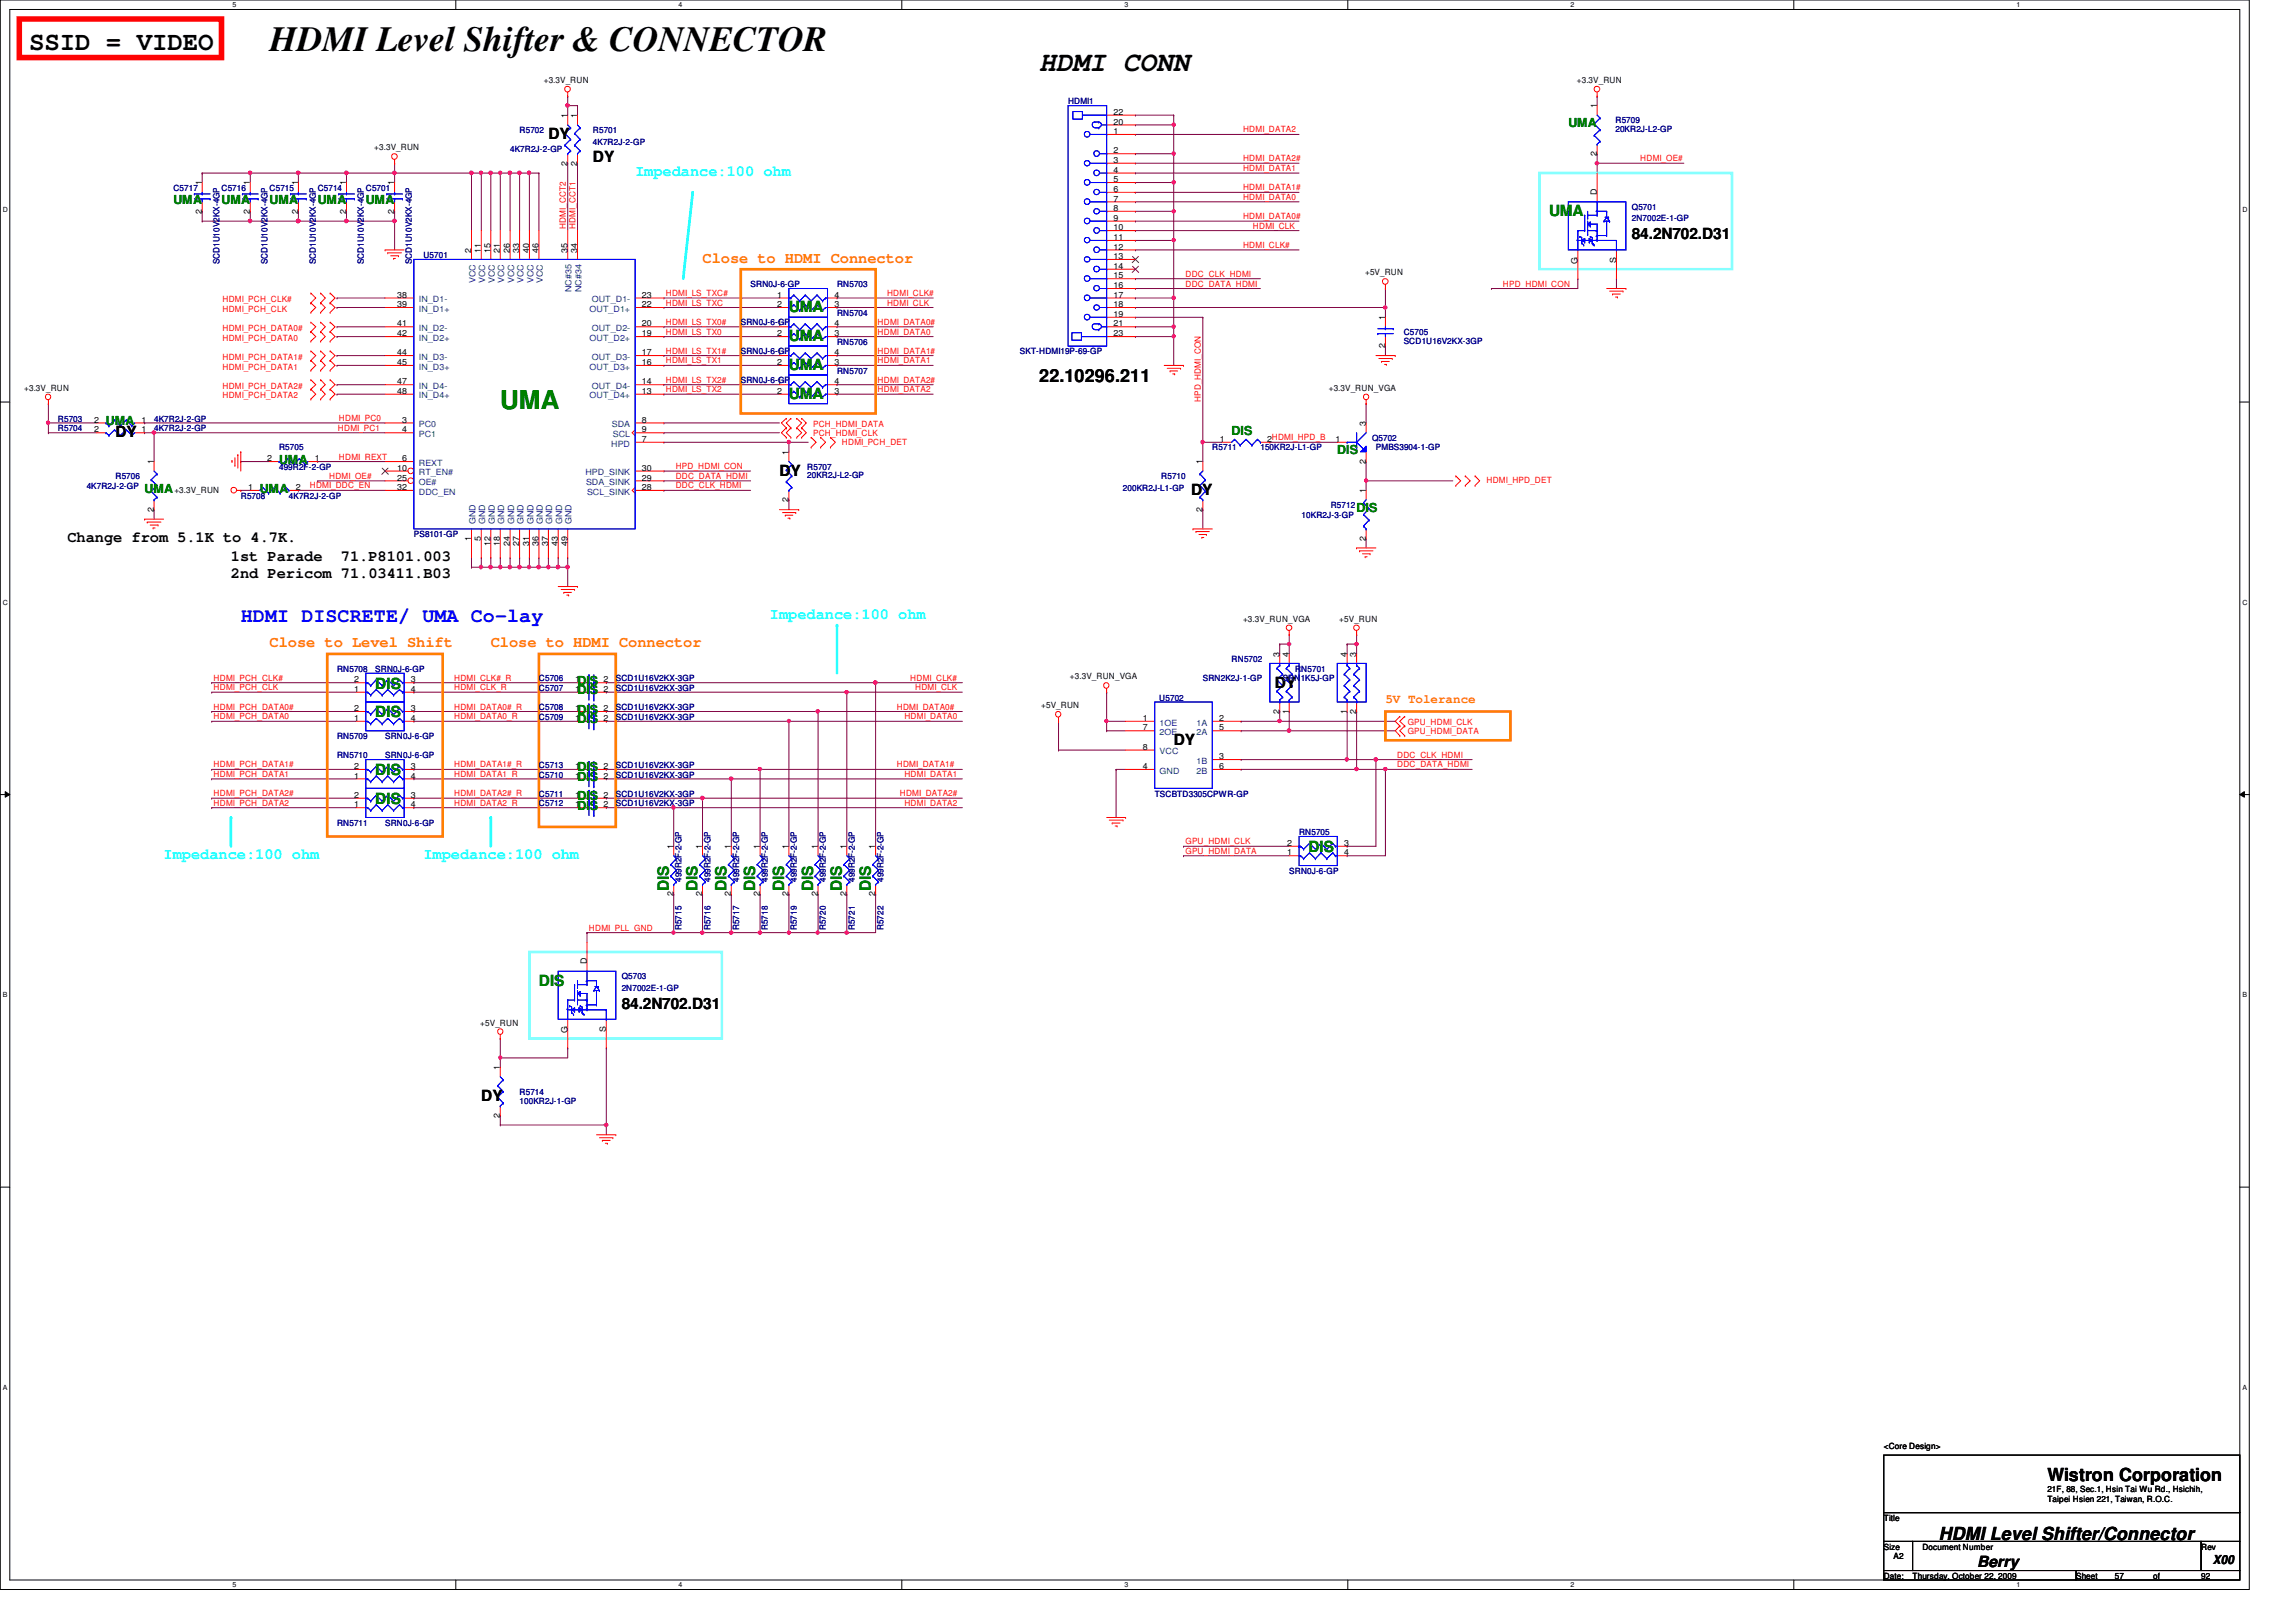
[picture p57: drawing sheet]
<svg xmlns="http://www.w3.org/2000/svg" width="297mm" height="210mm" viewBox="0 0 297 210" stroke-linecap="round" stroke-linejoin="round" font-family="sans-serif">
<defs><g id="words">
<text font-size="4.6" x="34.9" y="6.6">HDMI Level Shifter &amp; CONNECTOR</text>
<text font-size="3.6" x="134.4" y="9.2">HDMI CONN</text>
<text font-size="3.3" x="3.8" y="6.5">SSID = VIDEO</text>
<text font-size="3.3" fill="#008000" x="64.7" y="52.9">UMA</text>
<text font-size="2.6" fill="#00f" x="31.2" y="80.5">HDMI DISCRETE/ UMA Co-lay</text>
<g font-size="2.3">
<text x="134.4" y="49.4">22.10296.211</text>
<text x="264.9" y="191.7">Wistron Corporation</text>
<text x="250.8" y="199.3">HDMI Level Shifter/Connector</text>
</g>
<g font-size="2">
<text x="70.9" y="18">DY</text>
<text x="76.7" y="21">DY</text>
<text x="211.1" y="31">84.2N702.D31</text>
<text x="14.9" y="56.6">DY</text>
<text x="100.8" y="61.6">DY</text>
<text x="154.1" y="64.1">DY</text>
<text x="8.7" y="70.1">Change from 5.1K to 4.7K.</text>
<text x="29.9" y="72.6">1st Parade</text>
<text x="29.9" y="74.8">2nd Pericom 71.03411.B03</text>
<text x="44.1" y="72.6">71.P8101.003</text>
<text x="164.9" y="89">DY</text>
<text x="151.8" y="96.4">DY</text>
<text x="80.4" y="130.6">84.2N702.D31</text>
<text x="62.3" y="142.5">DY</text>
<text x="255.8" y="202.7">Berry</text>
</g>
<g font-size="2" fill="#0ff">
<text x="82.2" y="22.8">Impedance:100 ohm</text>
<text x="99.6" y="80.1">Impedance:100 ohm</text>
<text x="21.2" y="111.2">Impedance:100 ohm</text>
<text x="54.8" y="111.2">Impedance:100 ohm</text>
</g>
<g font-size="2" fill="#008000">
<text x="200.4" y="28">UMA</text>
<text x="102.1" y="40.4">UMA</text>
<text x="102.1" y="44.2">UMA</text>
<text x="102.1" y="47.9">UMA</text>
<text x="102.1" y="51.6">UMA</text>
<text x="48.6" y="89.1">DIS</text>
<text x="48.6" y="92.8">DIS</text>
<text x="48.6" y="100.3">DIS</text>
<text x="48.6" y="104">DIS</text>
<text x="169.3" y="110.2">DIS</text>
<text x="86.5" y="115.4" transform="rotate(-90 86.5 115.4)">DIS</text>
<text x="90.3" y="115.4" transform="rotate(-90 90.3 115.4)">DIS</text>
<text x="94" y="115.4" transform="rotate(-90 94 115.4)">DIS</text>
<text x="97.7" y="115.4" transform="rotate(-90 97.7 115.4)">DIS</text>
<text x="101.5" y="115.4" transform="rotate(-90 101.5 115.4)">DIS</text>
<text x="105.2" y="115.4" transform="rotate(-90 105.2 115.4)">DIS</text>
<text x="108.9" y="115.4" transform="rotate(-90 108.9 115.4)">DIS</text>
<text x="112.6" y="115.4" transform="rotate(-90 112.6 115.4)">DIS</text>
<text x="69.7" y="127.6">DIS</text>
</g>
<g font-size="2" fill="#ff8000">
<text x="90.9" y="34">Close to HDMI Connector</text>
<text x="34.9" y="83.8">Close to Level Shift</text>
<text x="63.5" y="83.8">Close to HDMI Connector</text>
</g>
<g font-size="1.6" fill="#008000">
<text x="202.9" y="16.4">UMA</text>
<text x="22.4" y="26.4">UMA</text>
<text x="28.7" y="26.4">UMA</text>
<text x="34.9" y="26.4">UMA</text>
<text x="41.1" y="26.4">UMA</text>
<text x="47.3" y="26.4">UMA</text>
<text x="13.7" y="55">UMA</text>
<text x="36.1" y="60">UMA</text>
<text x="159.3" y="56.3">DIS</text>
<text x="173" y="58.8">DIS</text>
<text x="18.7" y="63.8">UMA</text>
<text x="33.6" y="63.8">UMA</text>
<text x="175.5" y="66.2">DIS</text>
<text x="74.7" y="88.6">DIS</text>
<text x="74.7" y="89.9">DIS</text>
<text x="74.7" y="93.6">DIS</text>
<text x="74.7" y="92.4">DIS</text>
<text x="74.7" y="101.1">DIS</text>
<text x="74.7" y="99.8">DIS</text>
<text x="74.7" y="104.8">DIS</text>
<text x="74.7" y="103.5">DIS</text>
</g>
<g font-size="1.6" fill="#00f">
<text x="206.1" y="27.5">.</text>
<text x="206.1" y="30">.</text>
<text x="203.6" y="31.2">.</text>
<text x="206.1" y="30.6">.</text>
<text x="206.1" y="31.2">.</text>
<text x="72.9" y="130.8">.</text>
<text x="75.4" y="127">.</text>
<text x="75.4" y="129.5">.</text>
<text x="75.4" y="130.2">.</text>
<text x="75.4" y="130.8">.</text>
</g>
<text font-size="1.6" fill="#ff8000" x="179.2" y="90.9">5V Tolerance</text>
<text font-size="1.6" x="286.3" y="202.4">X00</text>
<g font-size="1.1">
<text x="70.4" y="10.8">+3.3V_RUN</text>
<text x="204" y="10.8">+3.3V_RUN</text>
<text x="73.4" y="15.3" transform="rotate(-90 73.4 15.3)">1</text>
<text x="74.7" y="15.3" transform="rotate(-90 74.7 15.3)">1</text>
<text x="144.1" y="17.4">1</text>
<text x="144.1" y="14.9">22</text>
<text x="144.1" y="16.1">20</text>
<text x="206.6" y="14" transform="rotate(-90 206.6 14)">1</text>
<text x="48.4" y="19.5">+3.3V_RUN</text>
<text x="73.4" y="21.4" transform="rotate(-90 73.4 21.4)">2</text>
<text x="74.7" y="21.4" transform="rotate(-90 74.7 21.4)">2</text>
<text x="144.1" y="19.9">2</text>
<text x="144.1" y="21.1">3</text>
<text x="144.1" y="22.4">4</text>
<text x="144.1" y="23.6">5</text>
<text x="206.6" y="20.2" transform="rotate(-90 206.6 20.2)">2</text>
<text x="26.1" y="27.6" transform="rotate(-90 26.1 27.6)">2</text>
<text x="26.1" y="24" transform="rotate(-90 26.1 24)">1</text>
<text x="32.3" y="27.6" transform="rotate(-90 32.3 27.6)">2</text>
<text x="32.3" y="24" transform="rotate(-90 32.3 24)">1</text>
<text x="38.6" y="27.6" transform="rotate(-90 38.6 27.6)">2</text>
<text x="38.6" y="24" transform="rotate(-90 38.6 24)">1</text>
<text x="44.8" y="27.6" transform="rotate(-90 44.8 27.6)">2</text>
<text x="44.8" y="24" transform="rotate(-90 44.8 24)">1</text>
<text x="51" y="27.6" transform="rotate(-90 51 27.6)">2</text>
<text x="51" y="24" transform="rotate(-90 51 24)">1</text>
<text x="144.1" y="24.8">6</text>
<text x="144.1" y="26.1">7</text>
<text x="144.1" y="27.3">8</text>
<text x="144.1" y="28.6">9</text>
<text x="144.1" y="29.8">10</text>
<text x="206.6" y="25.2" transform="rotate(-90 206.6 25.2)">D</text>
<text x="61" y="32.7" transform="rotate(-90 61 32.7)">2</text>
<text x="62.2" y="32.7" transform="rotate(-90 62.2 32.7)">11</text>
<text x="63.5" y="32.7" transform="rotate(-90 63.5 32.7)">15</text>
<text x="64.7" y="32.7" transform="rotate(-90 64.7 32.7)">21</text>
<text x="66" y="32.7" transform="rotate(-90 66 32.7)">26</text>
<text x="67.2" y="32.7" transform="rotate(-90 67.2 32.7)">33</text>
<text x="68.4" y="32.7" transform="rotate(-90 68.4 32.7)">40</text>
<text x="69.7" y="32.7" transform="rotate(-90 69.7 32.7)">46</text>
<text x="73.4" y="32.7" transform="rotate(-90 73.4 32.7)">35</text>
<text x="74.7" y="32.7" transform="rotate(-90 74.7 32.7)">34</text>
<text x="144.1" y="31.1">11</text>
<text x="144.1" y="32.3">12</text>
<text x="144.1" y="33.5">13</text>
<text x="144.1" y="34.8">14</text>
<text x="176.6" y="35.6">+5V_RUN</text>
<text x="204.1" y="34.1" transform="rotate(-90 204.1 34.1)">G</text>
<text x="209.1" y="34" transform="rotate(-90 209.1 34)">S</text>
<text x="51.4" y="38.5">38</text>
<text x="51.4" y="39.8">39</text>
<text x="83.1" y="39.8">22</text>
<text x="83.1" y="38.5">23</text>
<text x="100.5" y="38.5">1</text>
<text x="100.5" y="39.8">2</text>
<text x="107.9" y="39.8">3</text>
<text x="107.9" y="38.5">4</text>
<text x="144.1" y="36">15</text>
<text x="144.1" y="37.3">16</text>
<text x="144.1" y="38.5">17</text>
<text x="144.1" y="39.8">18</text>
<text x="144.1" y="41">19</text>
<text x="179.2" y="41.4" transform="rotate(-90 179.2 41.4)">1</text>
<text x="51.4" y="42.2">41</text>
<text x="51.4" y="43.5">42</text>
<text x="51.4" y="46">44</text>
<text x="51.4" y="47.2">45</text>
<text x="83.1" y="47.2">16</text>
<text x="83.1" y="46">17</text>
<text x="83.1" y="43.5">19</text>
<text x="83.1" y="42.2">20</text>
<text x="100.5" y="42.2">1</text>
<text x="100.5" y="43.5">2</text>
<text x="100.5" y="46">1</text>
<text x="100.5" y="47.2">2</text>
<text x="107.9" y="43.5">3</text>
<text x="107.9" y="42.2">4</text>
<text x="107.9" y="47.2">3</text>
<text x="107.9" y="46">4</text>
<text x="144.1" y="42.2">21</text>
<text x="144.1" y="43.5">23</text>
<text x="179.2" y="45.1" transform="rotate(-90 179.2 45.1)">2</text>
<text x="3.1" y="50.6">+3.3V_RUN</text>
<text x="51.4" y="49.7">47</text>
<text x="51.4" y="51">48</text>
<text x="83.1" y="51">13</text>
<text x="83.1" y="49.7">14</text>
<text x="100.5" y="49.7">1</text>
<text x="100.5" y="51">2</text>
<text x="107.9" y="51">3</text>
<text x="107.9" y="49.7">4</text>
<text x="171.9" y="50.6">+3.3V_RUN_VGA</text>
<text x="12.2" y="54.7">2</text>
<text x="12.2" y="56">2</text>
<text x="18.3" y="54.7">1</text>
<text x="18.3" y="56">1</text>
<text x="34.6" y="59.7">2</text>
<text x="40.7" y="59.7">1</text>
<text x="52" y="54.7">3</text>
<text x="52" y="56">4</text>
<text x="52" y="59.7">6</text>
<text x="83.1" y="57.2">7</text>
<text x="83.1" y="54.7">8</text>
<text x="83.1" y="56">9</text>
<text x="102" y="58.8" transform="rotate(-90 102 58.8)">1</text>
<text x="157.8" y="57.2">1</text>
<text x="164" y="57.2">2HDMI_HPD_B</text>
<text x="172.8" y="57.2">1</text>
<text x="176.7" y="60" transform="rotate(-90 176.7 60)">2</text>
<text x="176.7" y="55.1" transform="rotate(-90 176.7 55.1)">3</text>
<text x="19.9" y="60.1" transform="rotate(-90 19.9 60.1)">1</text>
<text x="22.6" y="63.8">+3.3V_RUN</text>
<text x="32.1" y="63.4">1</text>
<text x="38.3" y="63.4">2</text>
<text x="51.4" y="60.9">10</text>
<text x="51.4" y="62.2">25</text>
<text x="51.4" y="63.4">32</text>
<text x="83.1" y="63.4">28</text>
<text x="83.1" y="62.2">29</text>
<text x="83.1" y="60.9">30</text>
<text x="102" y="65" transform="rotate(-90 102 65)">2</text>
<text x="155.6" y="60.1" transform="rotate(-90 155.6 60.1)">1</text>
<text x="176.7" y="63.8" transform="rotate(-90 176.7 63.8)">1</text>
<text x="19.9" y="66.2" transform="rotate(-90 19.9 66.2)">2</text>
<text x="61" y="70" transform="rotate(-90 61 70)">1</text>
<text x="62.2" y="70" transform="rotate(-90 62.2 70)">5</text>
<text x="63.5" y="70.6" transform="rotate(-90 63.5 70.6)">12</text>
<text x="64.7" y="70.6" transform="rotate(-90 64.7 70.6)">18</text>
<text x="66" y="70.6" transform="rotate(-90 66 70.6)">24</text>
<text x="67.2" y="70.6" transform="rotate(-90 67.2 70.6)">27</text>
<text x="68.4" y="70.6" transform="rotate(-90 68.4 70.6)">31</text>
<text x="69.7" y="70.6" transform="rotate(-90 69.7 70.6)">36</text>
<text x="70.9" y="70.6" transform="rotate(-90 70.9 70.6)">37</text>
<text x="72.2" y="70.6" transform="rotate(-90 72.2 70.6)">43</text>
<text x="73.4" y="70.6" transform="rotate(-90 73.4 70.6)">49</text>
<text x="155.6" y="66.2" transform="rotate(-90 155.6 66.2)">2</text>
<text x="176.7" y="70" transform="rotate(-90 176.7 70)">2</text>
<text x="160.8" y="80.4">+3.3V_RUN_VGA</text>
<text x="173.3" y="80.4">+5V_RUN</text>
<text x="45.8" y="89.5">1</text>
<text x="45.8" y="88.3">2</text>
<text x="53.2" y="88.3">3</text>
<text x="53.2" y="89.5">4</text>
<text x="74.4" y="88.3">1</text>
<text x="74.4" y="89.5">1</text>
<text x="78.1" y="88.3">2</text>
<text x="78.1" y="89.5">2</text>
<text x="138.4" y="87.9">+3.3V_RUN_VGA</text>
<text x="165.5" y="85" transform="rotate(-90 165.5 85)">3</text>
<text x="166.7" y="85" transform="rotate(-90 166.7 85)">4</text>
<text x="174.2" y="85" transform="rotate(-90 174.2 85)">4</text>
<text x="175.5" y="85" transform="rotate(-90 175.5 85)">3</text>
<text x="45.8" y="93.3">1</text>
<text x="45.8" y="92">2</text>
<text x="53.2" y="92">3</text>
<text x="53.2" y="93.3">4</text>
<text x="74.4" y="93.3">1</text>
<text x="74.4" y="92">1</text>
<text x="78.1" y="93.3">2</text>
<text x="78.1" y="92">2</text>
<text x="134.7" y="91.7">+5V_RUN</text>
<text x="147.9" y="93.3">1</text>
<text x="147.9" y="94.5">7</text>
<text x="157.7" y="93.3">2</text>
<text x="157.7" y="94.5">5</text>
<text x="165.5" y="92.4" transform="rotate(-90 165.5 92.4)">2</text>
<text x="166.7" y="92.4" transform="rotate(-90 166.7 92.4)">1</text>
<text x="174.2" y="92.4" transform="rotate(-90 174.2 92.4)">1</text>
<text x="175.5" y="92.4" transform="rotate(-90 175.5 92.4)">2</text>
<text x="45.8" y="100.8">1</text>
<text x="45.8" y="99.5">2</text>
<text x="53.2" y="99.5">3</text>
<text x="53.2" y="100.8">4</text>
<text x="74.4" y="100.8">1</text>
<text x="74.4" y="99.5">1</text>
<text x="78.1" y="100.8">2</text>
<text x="78.1" y="99.5">2</text>
<text x="147.9" y="99.5">4</text>
<text x="147.9" y="97">8</text>
<text x="157.7" y="98.3">3</text>
<text x="157.7" y="99.5">6</text>
<text x="45.8" y="104.5">1</text>
<text x="45.8" y="103.3">2</text>
<text x="53.2" y="103.3">3</text>
<text x="53.2" y="104.5">4</text>
<text x="74.4" y="104.5">1</text>
<text x="74.4" y="103.3">1</text>
<text x="78.1" y="104.5">2</text>
<text x="78.1" y="103.3">2</text>
<text x="87.1" y="109.9" transform="rotate(-90 87.1 109.9)">1</text>
<text x="90.8" y="109.9" transform="rotate(-90 90.8 109.9)">1</text>
<text x="94.6" y="109.9" transform="rotate(-90 94.6 109.9)">1</text>
<text x="98.3" y="109.9" transform="rotate(-90 98.3 109.9)">1</text>
<text x="102" y="109.9" transform="rotate(-90 102 109.9)">1</text>
<text x="105.8" y="109.9" transform="rotate(-90 105.8 109.9)">1</text>
<text x="109.5" y="109.9" transform="rotate(-90 109.5 109.9)">1</text>
<text x="113.2" y="109.9" transform="rotate(-90 113.2 109.9)">1</text>
<text x="166.5" y="110.7">1</text>
<text x="166.5" y="109.5">2</text>
<text x="173.9" y="109.5">3</text>
<text x="173.9" y="110.7">4</text>
<text x="87.1" y="116" transform="rotate(-90 87.1 116)">2</text>
<text x="90.8" y="116" transform="rotate(-90 90.8 116)">2</text>
<text x="94.6" y="116" transform="rotate(-90 94.6 116)">2</text>
<text x="98.3" y="116" transform="rotate(-90 98.3 116)">2</text>
<text x="102" y="116" transform="rotate(-90 102 116)">2</text>
<text x="105.8" y="116" transform="rotate(-90 105.8 116)">2</text>
<text x="109.5" y="116" transform="rotate(-90 109.5 116)">2</text>
<text x="113.2" y="116" transform="rotate(-90 113.2 116)">2</text>
<text x="75.9" y="124.8" transform="rotate(-90 75.9 124.8)">D</text>
<text x="62.1" y="132.7">+5V_RUN</text>
<text x="73.4" y="133.7" transform="rotate(-90 73.4 133.7)">G</text>
<text x="78.4" y="133.6" transform="rotate(-90 78.4 133.6)">S</text>
<text x="64.7" y="138.5" transform="rotate(-90 64.7 138.5)">1</text>
<text x="64.7" y="144.7" transform="rotate(-90 64.7 144.7)">2</text>
<text x="243.7" y="187.5">&lt;Core Design&gt;</text>
<text x="243.7" y="196.8">Title</text>
<text x="264.9" y="193.1">21F, 88, Sec.1, Hsin Tai Wu Rd., Hsichih,</text>
<text x="264.9" y="194.4">Taipei Hsien 221, Taiwan, R.O.C.</text>
<text x="243.7" y="200.5">Size</text>
<text x="245" y="201.8">A2</text>
<text x="248.7" y="200.5">Document Number</text>
<text x="284.8" y="200.5">Rev</text>
<text x="243.7" y="204.3">Date:</text>
<text x="247.4" y="204.3">Thursday, October 22, 2009</text>
<text x="268.6" y="204.3">Sheet</text>
<text x="273.6" y="204.3">57</text>
<text x="278.5" y="204.3">of</text>
<text x="284.8" y="204.3">92</text>
</g>
<g font-size="1.1" fill="#000080">
<text x="67.2" y="17.2">R5702</text>
<text x="76.7" y="17.2">R5701</text>
<text x="138.2" y="13.5">HDMI1</text>
<text x="209" y="16">R5709</text>
<text x="209" y="17.1">20KR2J-L2-GP</text>
<text x="66" y="19.7">4K7R2J-2-GP</text>
<text x="76.7" y="18.7">4K7R2J-2-GP</text>
<text x="22.4" y="24.7">C5717</text>
<text x="28.7" y="24.7">C5716</text>
<text x="34.9" y="24.7">C5715</text>
<text x="41.1" y="24.7">C5714</text>
<text x="47.3" y="24.7">C5701</text>
<text x="211.1" y="27.2">Q5701</text>
<text x="211.1" y="28.7">2N7002E-1-GP</text>
<text x="28.4" y="34.2" transform="rotate(-90 28.4 34.2)">SCD1U10V2KX-4GP</text>
<text x="34.6" y="34.2" transform="rotate(-90 34.6 34.2)">SCD1U10V2KX-4GP</text>
<text x="40.8" y="34.2" transform="rotate(-90 40.8 34.2)">SCD1U10V2KX-4GP</text>
<text x="47.1" y="34.2" transform="rotate(-90 47.1 34.2)">SCD1U10V2KX-4GP</text>
<text x="53.3" y="34.2" transform="rotate(-90 53.3 34.2)">SCD1U10V2KX-4GP</text>
<text x="54.8" y="33.4">U5701</text>
<text x="97.1" y="37.1">SRN0J-6-GP</text>
<text x="108.3" y="40.9">RN5704</text>
<text x="108.3" y="37.1">RN5703</text>
<text x="95.8" y="42.1">SRN0J-6-GP</text>
<text x="95.8" y="45.8">SRN0J-6-GP</text>
<text x="108.3" y="44.6">RN5706</text>
<text x="131.9" y="45.8">SKT-HDMI19P-69-GP</text>
<text x="181.6" y="43.3">C5705</text>
<text x="181.6" y="44.5">SCD1U16V2KX-3GP</text>
<text x="95.8" y="49.6">SRN0J-6-GP</text>
<text x="108.3" y="48.3">RN5707</text>
<text x="7.5" y="54.6">R5703</text>
<text x="7.5" y="55.8">R5704</text>
<text x="19.9" y="54.6">4K7R2J-2-GP</text>
<text x="19.9" y="55.8">4K7R2J-2-GP</text>
<text x="36.1" y="58.3">R5705</text>
<text x="156.8" y="58.3">R5711</text>
<text x="163.1" y="58.3">150KR2J-L1-GP</text>
<text x="177.5" y="57.1">Q5702</text>
<text x="178" y="58.3">PMBS3904-1-GP</text>
<text x="11.2" y="63.3">4K7R2J-2-GP</text>
<text x="14.9" y="62">R5706</text>
<text x="31.2" y="64.5">R5708</text>
<text x="36.1" y="60.8">499R2F-2-GP</text>
<text x="37.4" y="64.5">4K7R2J-2-GP</text>
<text x="104.4" y="60.8">R5707</text>
<text x="104.4" y="61.9">20KR2J-L2-GP</text>
<text x="145.3" y="63.5">200KR2J-L1-GP</text>
<text x="150.2" y="62">R5710</text>
<text x="172.2" y="65.7">R5712</text>
<text x="53.5" y="69.5">PS8101-GP</text>
<text x="168.4" y="67">10KR2J-3-GP</text>
<text x="43.6" y="86.9">RN5708</text>
<text x="48.6" y="86.9">SRN0J-6-GP</text>
<text x="69.7" y="88.2">C5706</text>
<text x="69.7" y="89.4">C5707</text>
<text x="79.7" y="88.2">SCD1U16V2KX-3GP</text>
<text x="79.7" y="89.4">SCD1U16V2KX-3GP</text>
<text x="155.6" y="88.2">SRN2K2J-1-GP</text>
<text x="159.3" y="85.7">RN5702</text>
<text x="165.9" y="88.2">SRN1K5J-GP</text>
<text x="167.6" y="86.9">RN5701</text>
<text x="43.6" y="95.6">RN5709</text>
<text x="49.8" y="95.6">SRN0J-6-GP</text>
<text x="69.7" y="93.1">C5709</text>
<text x="69.7" y="91.9">C5708</text>
<text x="79.7" y="93.1">SCD1U16V2KX-3GP</text>
<text x="79.7" y="91.9">SCD1U16V2KX-3GP</text>
<text x="150" y="90.8">U5702</text>
<text x="43.6" y="98.1">RN5710</text>
<text x="49.8" y="98.1">SRN0J-6-GP</text>
<text x="69.7" y="100.6">C5710</text>
<text x="69.7" y="99.4">C5713</text>
<text x="79.7" y="100.6">SCD1U16V2KX-3GP</text>
<text x="79.7" y="99.4">SCD1U16V2KX-3GP</text>
<text x="43.6" y="106.8">RN5711</text>
<text x="49.8" y="106.8">SRN0J-6-GP</text>
<text x="69.7" y="104.4">C5712</text>
<text x="69.7" y="103.1">C5711</text>
<text x="79.7" y="104.4">SCD1U16V2KX-3GP</text>
<text x="79.7" y="103.1">SCD1U16V2KX-3GP</text>
<text x="149.4" y="103.1">TSCBTD3305CPWR-GP</text>
<text x="166.8" y="113.1">SRN0J-6-GP</text>
<text x="168.1" y="108.1">RN5705</text>
<text x="88.2" y="114.1" transform="rotate(-90 88.2 114.1)">499R2F-2-GP</text>
<text x="91.9" y="114.1" transform="rotate(-90 91.9 114.1)">499R2F-2-GP</text>
<text x="95.6" y="114.1" transform="rotate(-90 95.6 114.1)">499R2F-2-GP</text>
<text x="99.4" y="114.1" transform="rotate(-90 99.4 114.1)">499R2F-2-GP</text>
<text x="103.1" y="114.1" transform="rotate(-90 103.1 114.1)">499R2F-2-GP</text>
<text x="106.8" y="114.1" transform="rotate(-90 106.8 114.1)">499R2F-2-GP</text>
<text x="110.6" y="114.1" transform="rotate(-90 110.6 114.1)">499R2F-2-GP</text>
<text x="114.3" y="114.1" transform="rotate(-90 114.3 114.1)">499R2F-2-GP</text>
<text x="88.2" y="120.4" transform="rotate(-90 88.2 120.4)">R5715</text>
<text x="91.9" y="120.4" transform="rotate(-90 91.9 120.4)">R5716</text>
<text x="95.6" y="120.4" transform="rotate(-90 95.6 120.4)">R5717</text>
<text x="99.4" y="120.4" transform="rotate(-90 99.4 120.4)">R5718</text>
<text x="103.1" y="120.4" transform="rotate(-90 103.1 120.4)">R5719</text>
<text x="106.8" y="120.4" transform="rotate(-90 106.8 120.4)">R5720</text>
<text x="110.6" y="120.4" transform="rotate(-90 110.6 120.4)">R5721</text>
<text x="114.3" y="120.4" transform="rotate(-90 114.3 120.4)">R5722</text>
<text x="80.4" y="126.7">Q5703</text>
<text x="80.4" y="128.2">2N7002E-1-GP</text>
<text x="67.2" y="141.7">R5714</text>
<text x="67.2" y="142.9">100KR2J-1-GP</text>
</g>
<g font-size="1.1" fill="#f00">
<text x="160.8" y="17.1">HDMI_DATA2</text>
<text x="160.8" y="20.9">HDMI_DATA2#</text>
<text x="160.8" y="22.1">HDMI_DATA1</text>
<text x="212.2" y="20.9">HDMI_OE#</text>
<text x="73.2" y="29.6" transform="rotate(-90 73.2 29.6)">HDMI_CCT2</text>
<text x="74.5" y="29.6" transform="rotate(-90 74.5 29.6)">HDMI_CCT1</text>
<text x="160.8" y="25.9">HDMI_DATA0</text>
<text x="160.8" y="24.6">HDMI_DATA1#</text>
<text x="160.8" y="28.4">HDMI_DATA0#</text>
<text x="162.1" y="29.6">HDMI_CLK</text>
<text x="153.4" y="35.8">DDC_CLK_HDMI</text>
<text x="160.8" y="32.1">HDMI_CLK#</text>
<text x="28.8" y="39.1">HDMI_PCH_CLK#</text>
<text x="28.8" y="40.4">HDMI_PCH_CLK</text>
<text x="86.1" y="39.5">HDMI_LS_TXC</text>
<text x="86.1" y="38.3">HDMI_LS_TXC#</text>
<text x="114.8" y="38.3">HDMI_CLK#</text>
<text x="114.8" y="39.5">HDMI_CLK</text>
<text x="153.4" y="37.1">DDC_DATA_HDMI</text>
<text x="194.4" y="37.1">HPD_HDMI_CON</text>
<text x="28.8" y="42.8">HDMI_PCH_DATA0#</text>
<text x="28.8" y="44.1">HDMI_PCH_DATA0</text>
<text x="28.8" y="46.6">HDMI_PCH_DATA1#</text>
<text x="28.8" y="47.8">HDMI_PCH_DATA1</text>
<text x="86.1" y="42">HDMI_LS_TX0#</text>
<text x="86.1" y="43.3">HDMI_LS_TX0</text>
<text x="86.1" y="45.8">HDMI_LS_TX1#</text>
<text x="86.1" y="47">HDMI_LS_TX1</text>
<text x="113.5" y="42">HDMI_DATA0#</text>
<text x="113.5" y="43.3">HDMI_DATA0</text>
<text x="113.5" y="45.8">HDMI_DATA1#</text>
<text x="113.5" y="47">HDMI_DATA1</text>
<text x="28.8" y="50.3">HDMI_PCH_DATA2#</text>
<text x="28.8" y="51.6">HDMI_PCH_DATA2</text>
<text x="86.1" y="50.8">HDMI_LS_TX2</text>
<text x="86.1" y="49.5">HDMI_LS_TX2#</text>
<text x="113.5" y="49.5">HDMI_DATA2#</text>
<text x="113.5" y="50.8">HDMI_DATA2</text>
<text x="155.4" y="52" transform="rotate(-90 155.4 52)">HPD_HDMI_CON</text>
<text x="43.7" y="55.8">HDMI_PC1</text>
<text x="43.9" y="54.5">HDMI_PC0</text>
<text x="43.9" y="59.5">HDMI_REXT</text>
<text x="105.2" y="56.4">PCH_HDMI_CLK</text>
<text x="105.2" y="55.2">PCH_HDMI_DATA</text>
<text x="108.9" y="57.5">HDMI_PCH_DET</text>
<text x="40.1" y="63.2">HDMI_DDC_EN</text>
<text x="42.6" y="62">HDMI_OE#</text>
<text x="87.4" y="62">DDC_DATA_HDMI</text>
<text x="87.4" y="63.2">DDC_CLK_HDMI</text>
<text x="87.4" y="60.7">HPD_HDMI_CON</text>
<text x="192.3" y="62.5">HDMI_HPD_DET</text>
<text x="27.6" y="88.1">HDMI_PCH_CLK#</text>
<text x="27.6" y="89.3">HDMI_PCH_CLK</text>
<text x="58.8" y="88.1">HDMI_CLK#_R</text>
<text x="58.8" y="89.3">HDMI_CLK_R</text>
<text x="117.8" y="88.1">HDMI_CLK#</text>
<text x="118.4" y="89.3">HDMI_CLK</text>
<text x="27.6" y="91.8">HDMI_PCH_DATA0#</text>
<text x="27.6" y="93.1">HDMI_PCH_DATA0</text>
<text x="58.8" y="93.1">HDMI_DATA0_R</text>
<text x="58.8" y="91.8">HDMI_DATA0#_R</text>
<text x="116" y="91.8">HDMI_DATA0#</text>
<text x="117" y="93.1">HDMI_DATA0</text>
<text x="182.1" y="95">GPU_HDMI_DATA</text>
<text x="182.1" y="93.8">GPU_HDMI_CLK</text>
<text x="27.6" y="99.3">HDMI_PCH_DATA1#</text>
<text x="27.6" y="100.5">HDMI_PCH_DATA1</text>
<text x="58.8" y="100.5">HDMI_DATA1_R</text>
<text x="58.8" y="99.3">HDMI_DATA1#_R</text>
<text x="116" y="99.3">HDMI_DATA1#</text>
<text x="117" y="100.5">HDMI_DATA1</text>
<text x="180.8" y="98">DDC_CLK_HDMI</text>
<text x="180.8" y="99.3">DDC_DATA_HDMI</text>
<text x="27.6" y="104.3">HDMI_PCH_DATA2</text>
<text x="27.6" y="103">HDMI_PCH_DATA2#</text>
<text x="58.8" y="104.3">HDMI_DATA2_R</text>
<text x="58.8" y="103">HDMI_DATA2#_R</text>
<text x="116.4" y="103">HDMI_DATA2#</text>
<text x="117" y="104.3">HDMI_DATA2</text>
<text x="153.4" y="109.3">GPU_HDMI_CLK</text>
<text x="153.4" y="110.5">GPU_HDMI_DATA</text>
<text x="76.2" y="120.4">HDMI_PLL_GND</text>
</g>
<g font-size="1.1" fill="#004080">
<text x="54.2" y="39.1">IN_D1-</text>
<text x="54.2" y="40.3">IN_D1+</text>
<text x="61.5" y="36.7" transform="rotate(-90 61.5 36.7)">VCC</text>
<text x="62.8" y="36.7" transform="rotate(-90 62.8 36.7)">VCC</text>
<text x="64" y="36.7" transform="rotate(-90 64 36.7)">VCC</text>
<text x="65.2" y="36.7" transform="rotate(-90 65.2 36.7)">VCC</text>
<text x="66.5" y="36.7" transform="rotate(-90 66.5 36.7)">VCC</text>
<text x="67.7" y="36.7" transform="rotate(-90 67.7 36.7)">VCC</text>
<text x="69" y="36.7" transform="rotate(-90 69 36.7)">VCC</text>
<text x="70.2" y="36.7" transform="rotate(-90 70.2 36.7)">VCC</text>
<text x="74" y="37.8" transform="rotate(-90 74 37.8)">NC#35</text>
<text x="75.2" y="37.8" transform="rotate(-90 75.2 37.8)">NC#34</text>
<text x="76.3" y="40.3">OUT_D1+</text>
<text x="76.6" y="39.1">OUT_D1-</text>
<text x="54.2" y="42.8">IN_D2-</text>
<text x="54.2" y="44.1">IN_D2+</text>
<text x="54.2" y="46.6">IN_D3-</text>
<text x="54.2" y="47.8">IN_D3+</text>
<text x="76.3" y="47.8">OUT_D3+</text>
<text x="76.3" y="44.1">OUT_D2+</text>
<text x="76.6" y="46.6">OUT_D3-</text>
<text x="76.6" y="42.8">OUT_D2-</text>
<text x="54.2" y="50.3">IN_D4-</text>
<text x="54.2" y="51.6">IN_D4+</text>
<text x="76.3" y="51.6">OUT_D4+</text>
<text x="76.6" y="50.3">OUT_D4-</text>
<text x="54.2" y="55.3">PC0</text>
<text x="54.2" y="56.6">PC1</text>
<text x="79.1" y="57.8">HPD</text>
<text x="79.2" y="55.3">SDA</text>
<text x="79.3" y="56.6">SCL</text>
<text x="54.2" y="60.3">REXT</text>
<text x="54.2" y="61.5">RT_EN#</text>
<text x="54.2" y="62.8">OE#</text>
<text x="54.2" y="64">DDC_EN</text>
<text x="75.7" y="61.5">HPD_SINK</text>
<text x="75.8" y="62.8">SDA_SINK</text>
<text x="75.9" y="64">SCL_SINK</text>
<text x="61.5" y="67.8" transform="rotate(-90 61.5 67.8)">GND</text>
<text x="62.8" y="67.8" transform="rotate(-90 62.8 67.8)">GND</text>
<text x="64" y="67.8" transform="rotate(-90 64 67.8)">GND</text>
<text x="65.2" y="67.8" transform="rotate(-90 65.2 67.8)">GND</text>
<text x="66.5" y="67.8" transform="rotate(-90 66.5 67.8)">GND</text>
<text x="67.7" y="67.8" transform="rotate(-90 67.7 67.8)">GND</text>
<text x="69" y="67.8" transform="rotate(-90 69 67.8)">GND</text>
<text x="70.2" y="67.8" transform="rotate(-90 70.2 67.8)">GND</text>
<text x="71.5" y="67.8" transform="rotate(-90 71.5 67.8)">GND</text>
<text x="72.7" y="67.8" transform="rotate(-90 72.7 67.8)">GND</text>
<text x="74" y="67.8" transform="rotate(-90 74 67.8)">GND</text>
<text x="150" y="93.9">1OE</text>
<text x="150" y="95.1">2OE</text>
<text x="154.8" y="93.9">1A</text>
<text x="154.8" y="95.1">2A</text>
<text x="150" y="100.1">GND</text>
<text x="150" y="97.6">VCC</text>
<text x="154.8" y="98.8">1B</text>
<text x="154.8" y="100.1">2B</text>
</g>
<g font-size=".9">
<text x="30.1" y=".9">5</text>
<text x="87.8" y=".9">4</text>
<text x="145.5" y=".9">3</text>
<text x="203.2" y=".9">2</text>
<text x="260.9" y=".9">1</text>
<text x=".4" y="27.4">D</text>
<text x="290.1" y="27.4">D</text>
<text x=".4" y="78.2">C</text>
<text x="290.1" y="78.2">C</text>
<text x=".4" y="129">B</text>
<text x="290.1" y="129">B</text>
<text x=".4" y="179.8">A</text>
<text x="290.1" y="179.8">A</text>
<text x="30.1" y="205.4">5</text>
<text x="87.8" y="205.4">4</text>
<text x="145.5" y="205.4">3</text>
<text x="203.2" y="205.4">2</text>
<text x="260.9" y="205.4">1</text>
</g>
</g></defs>
<path d="M0 0h291v205.7h-291zM1.3 1.2h288.5v203.3h-288.5z" fill="none" stroke="#000" stroke-width=".13"/>
<g fill="#fff">
<path d="M30.1 .1h.5v1h-.5z"/>
<path d="M30.1 204.6h.5v1h-.5z"/>
</g>
<path d="M59 0v1.2M59 204.5v1.2" fill="none" stroke="#000" stroke-width=".13"/>
<g fill="#fff">
<path d="M87.8 .1h.5v1h-.5z"/>
<path d="M87.8 204.6h.5v1h-.5z"/>
</g>
<path d="M116.7 0v1.2M116.7 204.5v1.2" fill="none" stroke="#000" stroke-width=".13"/>
<g fill="#fff">
<path d="M145.5 .1h.5v1h-.5z"/>
<path d="M145.5 204.6h.5v1h-.5z"/>
</g>
<path d="M174.4 0v1.2M174.4 204.5v1.2" fill="none" stroke="#000" stroke-width=".13"/>
<g fill="#fff">
<path d="M203.2 .1h.5v1h-.5z"/>
<path d="M203.2 204.6h.5v1h-.5z"/>
</g>
<path d="M232.1 0v1.2M232.1 204.5v1.2" fill="none" stroke="#000" stroke-width=".13"/>
<g fill="#fff">
<path d="M260.9 .1h.5v1h-.5z"/>
<path d="M260.9 204.6h.5v1h-.5z"/>
<path d="M.4 26.6h.6v1h-.6z"/>
<path d="M290.1 26.6h.6v1h-.6z"/>
<path d="M.4 77.4h.6v1h-.6z"/>
<path d="M290.1 77.4h.6v1h-.6z"/>
</g>
<path d="M0 52h1.3M289.8 52h1.2" fill="none" stroke="#000" stroke-width=".13"/>
<g fill="#fff">
<path d="M.4 128.2h.6v1h-.6z"/>
<path d="M290.1 128.2h.6v1h-.6z"/>
</g>
<path d="M0 102.8h1.3M.7 102.4l.6 .4-.6 .4zM289.8 102.8l.6-.4v.8zM289.8 102.8h1.2" fill="none" stroke="#000" stroke-width=".13"/>
<path d="M.7 102.4l.6 .4-.6 .4zM289.8 102.8l.6-.4v.8z" fill="#000"/>
<g fill="#fff">
<path d="M.4 179h.5v1h-.5z"/>
<path d="M290.1 179h.6v1h-.6z"/>
</g>
<path d="M0 153.6h1.3M289.8 153.6h1.2" fill="none" stroke="#000" stroke-width=".13"/>
<path d="M176.7 59.7h.1M176.7 59.7v3.8M176.7 62.2h.1" fill="none" stroke="#800040" stroke-width=".13"/>
<path d="M176.6 62h.3v.2v.1l-.2 .1-.1-.1z" fill-rule="evenodd" fill="#f0f"/>
<path d="M176.6 62h.3v.2v.1l-.2 .1-.1-.1z" fill="none" stroke="#f0f" stroke-width=".13"/>
<path d="M155.6 57.2h.1M155.6 57.2h2.5M155.6 57.2v2.5M164.3 57.2h.1M164.3 57.2h8.7" fill="none" stroke="#800040" stroke-width=".13"/>
<path d="M155.4 57h.3l.1 .2-.1 .2h-.1h-.2z" fill-rule="evenodd" fill="#f0f"/>
<path d="M155.4 57h.3l.1 .2-.1 .2h-.1h-.2z" fill="none" stroke="#f0f" stroke-width=".13"/>
<path d="M155.6 66h.1M155.6 66v2.5M176.7 62.2h.1M176.7 69.7h.1M176.7 62.2h11.3M176.7 69.7v1.2M136.9 93.3h.1M136.9 93.3v3.8M166.8 92.1h.1M166.8 92.1v2.5" fill="none" stroke="#800040" stroke-width=".13"/>
<path d="M166.6 94.4h.3l.1 .1-.1 .2-.2 .1-.1-.1z" fill-rule="evenodd" fill="#f0f"/>
<path d="M166.6 94.4h.3l.1 .1-.1 .2-.2 .1-.1-.1z" fill="none" stroke="#f0f" stroke-width=".13"/>
<path d="M174.3 92.1h.1M174.3 92.1v6.2" fill="none" stroke="#800040" stroke-width=".13"/>
<path d="M174.1 98.1h.3l.1 .2-.1 .1-.2 .1-.1-.1z" fill-rule="evenodd" fill="#f0f"/>
<path d="M174.1 98.1h.3l.1 .2-.1 .1-.2 .1-.1-.1z" fill="none" stroke="#f0f" stroke-width=".13"/>
<g fill="none" stroke="#800040" stroke-width=".13">
<path d="M146.9 16.2h.1M146.9 16.2h4.9M51.1 22.4h.1M51.1 22.4h9.9M85.9 39.8h.1M85.9 38.6h.1M85.9 39.8h14.9M85.9 38.6h14.9M146.9 31.1h.1M146.9 31.1h4.9M85.9 51h.1M85.9 42.3h.1"/>
<path d="M85.9 43.6h.1M85.9 49.8h.1M85.9 46h.1M85.9 47.3h.1M85.9 51h14.9M85.9 42.3h14.9M85.9 43.6h14.9M85.9 49.8h14.9M85.9 46h14.9M85.9 47.3h14.9M41.1 62.2h.1M41.1 62.2h8.7"/>
<path d="M85.9 62.2h.1M85.9 63.5h.1M85.9 61h.1M85.9 62.2h11.2M85.9 63.5h11.2M85.9 61h11.2"/>
</g>
<path d="M50.9 22.2h.3l.1 .2-.1 .1-.2 .1-.1-.1z" fill-rule="evenodd" fill="#f0f"/>
<path d="M50.9 22.2h.3l.1 .2-.1 .1-.2 .1-.1-.1z" fill="none" stroke="#f0f" stroke-width=".13"/>
<path d="M61 73.4h.1M61 73.4h1.3M66 73.4h.1M66 73.4h1.2" fill="none" stroke="#800040" stroke-width=".13"/>
<path d="M65.8 73.2h.3l.1 .2-.1 .1-.1 .1-.2-.1z" fill-rule="evenodd" fill="#f0f"/>
<path d="M65.8 73.2h.3l.1 .2-.1 .1-.1 .1-.2-.1z" fill="none" stroke="#f0f" stroke-width=".13"/>
<path d="M63.5 72.2h.1M63.5 72.2v1.2M64.7 72.2h.1M64.7 73.4h.1M64.7 73.4h1.3M64.7 72.2v1.2M67.2 73.4h.1M67.2 73.4h1.3M69.7 73.4h.1M69.7 73.4h1.2M73.4 72.2h.1M73.4 72.2v1.2" fill="none" stroke="#800040" stroke-width=".13"/>
<path d="M64.6 73.2h.3v.2v.1l-.2 .1-.1-.1z" fill-rule="evenodd" fill="#f0f"/>
<path d="M64.6 73.2h.3v.2v.1l-.2 .1-.1-.1z" fill="none" stroke="#f0f" stroke-width=".13"/>
<path d="M63.5 73.4h.1M63.5 73.4h1.2" fill="none" stroke="#800040" stroke-width=".13"/>
<path d="M63.3 73.2h.3l.1 .2-.1 .1-.1 .1-.2-.1z" fill-rule="evenodd" fill="#f0f"/>
<path d="M63.3 73.2h.3l.1 .2-.1 .1-.1 .1-.2-.1z" fill="none" stroke="#f0f" stroke-width=".13"/>
<path d="M66 72.2h.1M66 72.2v1.2M67.2 72.2h.1M67.2 72.2v1.2" fill="none" stroke="#800040" stroke-width=".13"/>
<path d="M67 73.2h.4v.2v.1l-.2 .1-.2-.1z" fill-rule="evenodd" fill="#f0f"/>
<path d="M67 73.2h.4v.2v.1l-.2 .1-.2-.1z" fill="none" stroke="#f0f" stroke-width=".13"/>
<path d="M73.4 73.4h.1M73.4 73.4v2.5" fill="none" stroke="#800040" stroke-width=".13"/>
<path d="M73.2 73.2h.4l.1 .2-.1 .1-.2 .1-.2-.1z" fill-rule="evenodd" fill="#f0f"/>
<path d="M73.2 73.2h.4l.1 .2-.1 .1-.2 .1-.2-.1z" fill="none" stroke="#f0f" stroke-width=".13"/>
<path d="M68.5 72.2h.1M68.5 72.2v1.2" fill="none" stroke="#800040" stroke-width=".13"/>
<path d="M68.3 73.2h.3l.1 .2-.1 .1-.2 .1-.1-.1z" fill-rule="evenodd" fill="#f0f"/>
<path d="M68.3 73.2h.3l.1 .2-.1 .1-.2 .1-.1-.1z" fill="none" stroke="#f0f" stroke-width=".13"/>
<path d="M69.7 72.2h.1M69.7 72.2v1.2" fill="none" stroke="#800040" stroke-width=".13"/>
<path d="M69.5 73.2h.4v.2v.1l-.2 .1-.2-.1z" fill-rule="evenodd" fill="#f0f"/>
<path d="M69.5 73.2h.4v.2v.1l-.2 .1-.2-.1z" fill="none" stroke="#f0f" stroke-width=".13"/>
<path d="M61 72.2h.1M61 72.2v1.2M62.3 73.4h.1M62.3 73.4h1.2M68.5 73.4h.1M68.5 73.4h1.2M70.9 73.4h.1M70.9 72.2h.1M70.9 73.4h1.3M70.9 72.2v1.2" fill="none" stroke="#800040" stroke-width=".13"/>
<path d="M70.8 73.2h.3l.1 .2-.1 .1-.2 .1-.1-.1z" fill-rule="evenodd" fill="#f0f"/>
<path d="M70.8 73.2h.3l.1 .2-.1 .1-.2 .1-.1-.1z" fill="none" stroke="#f0f" stroke-width=".13"/>
<path d="M72.2 72.2h.1M72.2 73.4h.1M72.2 72.2v1.2M72.2 73.4h1.2" fill="none" stroke="#800040" stroke-width=".13"/>
<path d="M72 73.2h.3l.1 .2-.1 .1-.1 .1-.2-.1z" fill-rule="evenodd" fill="#f0f"/>
<path d="M72 73.2h.3l.1 .2-.1 .1-.1 .1-.2-.1z" fill="none" stroke="#f0f" stroke-width=".13"/>
<path d="M62.3 72.2h.1M62.3 72.2v1.2" fill="none" stroke="#800040" stroke-width=".13"/>
<path d="M62.1 73.2h.3v.2v.1l-.2 .1-.1-.1z" fill-rule="evenodd" fill="#f0f"/>
<path d="M62.1 73.2h.3v.2v.1l-.2 .1-.1-.1z" fill="none" stroke="#f0f" stroke-width=".13"/>
<g fill="none" stroke="#800040" stroke-width=".13">
<path d="M43.6 38.6h.1M43.6 39.8h.1M43.6 38.6h6.2M43.6 39.8h6.2M43.6 43.6h.1M43.6 46h.1M43.6 47.3h.1M43.6 49.8h.1M43.6 51h.1M43.6 42.3h.1M43.6 43.6h6.2M43.6 46h6.2"/>
<path d="M43.6 47.3h6.2M43.6 49.8h6.2M43.6 51h6.2M43.6 42.3h6.2M102.1 57.2h.1M102.1 57.2h2.5M31.2 63.5h.1M31.2 63.5h1.2M38.6 63.5h.1M38.6 63.5h11.2"/>
</g>
<path d="M101.9 57h.3l.1 .2-.1 .2h-.1h-.2z" fill-rule="evenodd" fill="#f0f"/>
<path d="M101.9 57h.3l.1 .2-.1 .2h-.1h-.2z" fill="none" stroke="#f0f" stroke-width=".13"/>
<path d="M6.3 54.7h.1M6.3 54.7h6.2M19.9 66h.1M19.9 66v1.2" fill="none" stroke="#800040" stroke-width=".13"/>
<path d="M6.1 54.5h.3v.2v.2h-.2h-.1z" fill-rule="evenodd" fill="#f0f"/>
<path d="M6.1 54.5h.3v.2v.2h-.2h-.1z" fill="none" stroke="#f0f" stroke-width=".13"/>
<path d="M6.3 56h.1M6.3 54.7h.1M6.3 56h6.2M6.3 54.7v1.3M18.7 56h.1M18.7 54.7h.1M18.7 56h31.1M18.7 54.7h31.1M19.9 56h.1M19.9 56v3.7" fill="none" stroke="#800040" stroke-width=".13"/>
<path d="M19.7 55.8h.4v.2v.1l-.2 .1-.2-.1z" fill-rule="evenodd" fill="#f0f"/>
<path d="M19.7 55.8h.4v.2v.1l-.2 .1-.2-.1z" fill="none" stroke="#f0f" stroke-width=".13"/>
<path d="M51.1 21.1h.1M51.1 22.4h.1M51.1 28.6h.1M51.1 21.1v2.5M51.1 28.6v3.7M85.9 57.2h.1M85.9 54.7h.1M85.9 57.2h16.2M85.9 54.7h14.9" fill="none" stroke="#800040" stroke-width=".13"/>
<path d="M50.9 28.4h.3l.1 .2-.1 .1-.2 .1-.1-.1z" fill-rule="evenodd" fill="#f0f"/>
<path d="M50.9 28.4h.3l.1 .2-.1 .1-.2 .1-.1-.1z" fill="none" stroke="#f0f" stroke-width=".13"/>
<path d="M62.3 22.4h.1M62.3 22.4v7.4" fill="none" stroke="#800040" stroke-width=".13"/>
<path d="M62.1 22.2h.3v.2v.1l-.2 .1-.1-.1z" fill-rule="evenodd" fill="#f0f"/>
<path d="M62.1 22.2h.3v.2v.1l-.2 .1-.1-.1z" fill="none" stroke="#f0f" stroke-width=".13"/>
<path d="M61 22.4h.1M61 22.4h1.3M61 22.4v7.4M67.2 22.4h.1M67.2 22.4v7.4" fill="none" stroke="#800040" stroke-width=".13"/>
<path d="M60.8 22.2h.3l.1 .2-.1 .1-.1 .1-.2-.1z" fill-rule="evenodd" fill="#f0f"/>
<path d="M60.8 22.2h.3l.1 .2-.1 .1-.1 .1-.2-.1z" fill="none" stroke="#f0f" stroke-width=".13"/>
<path d="M63.5 22.4h.1M63.5 22.4v7.4M66 22.4h.1M66 22.4h1.2M69.7 22.4h.1M69.7 22.4v7.4M160.6 94.6h.1M160.6 94.6h6.2" fill="none" stroke="#800040" stroke-width=".13"/>
<path d="M63.3 22.2h.3l.1 .2-.1 .1-.1 .1-.2-.1z" fill-rule="evenodd" fill="#f0f"/>
<path d="M63.3 22.2h.3l.1 .2-.1 .1-.1 .1-.2-.1z" fill="none" stroke="#f0f" stroke-width=".13"/>
<path d="M62.3 22.4h.1M62.3 22.4h1.2M68.5 22.4h.1M68.5 22.4h1.2" fill="none" stroke="#800040" stroke-width=".13"/>
<path d="M68.3 22.2h.3l.1 .2-.1 .1-.2 .1-.1-.1z" fill-rule="evenodd" fill="#f0f"/>
<path d="M68.3 22.2h.3l.1 .2-.1 .1-.2 .1-.1-.1z" fill="none" stroke="#f0f" stroke-width=".13"/>
<path d="M66 22.4h.1M66 22.4v7.4" fill="none" stroke="#800040" stroke-width=".13"/>
<path d="M65.8 22.2h.3l.1 .2-.1 .1-.1 .1-.2-.1z" fill-rule="evenodd" fill="#f0f"/>
<path d="M65.8 22.2h.3l.1 .2-.1 .1-.1 .1-.2-.1z" fill="none" stroke="#f0f" stroke-width=".13"/>
<path d="M64.7 22.4h.1M64.7 22.4h1.3M64.7 22.4v7.4" fill="none" stroke="#800040" stroke-width=".13"/>
<path d="M64.6 22.2h.3v.2v.1l-.2 .1-.1-.1z" fill-rule="evenodd" fill="#f0f"/>
<path d="M64.6 22.2h.3v.2v.1l-.2 .1-.1-.1z" fill="none" stroke="#f0f" stroke-width=".13"/>
<path d="M63.5 22.4h.1M63.5 22.4h1.2M68.5 22.4h.1M68.5 22.4v7.4" fill="none" stroke="#800040" stroke-width=".13"/>
<path d="M68.3 22.2h.3l.1 .2-.1 .1-.2 .1-.1-.1z" fill-rule="evenodd" fill="#f0f"/>
<path d="M68.3 22.2h.3l.1 .2-.1 .1-.2 .1-.1-.1z" fill="none" stroke="#f0f" stroke-width=".13"/>
<path d="M67.2 22.4h.1M67.2 22.4h1.3" fill="none" stroke="#800040" stroke-width=".13"/>
<path d="M67 22.2h.4v.2v.1l-.2 .1-.2-.1z" fill-rule="evenodd" fill="#f0f"/>
<path d="M67 22.2h.4v.2v.1l-.2 .1-.2-.1z" fill="none" stroke="#f0f" stroke-width=".13"/>
<g fill="none" stroke="#800040" stroke-width=".13">
<path d="M146.9 37.3h.1M146.9 36.1h.1M146.9 37.3h16.2M146.9 36.1h16.2M209.1 36.1h.1M209.1 36.1v1.2M31.2 59.7h.1M31.2 59.7h3.7M41.1 59.7h.1M41.1 59.7h8.7M85.9 56h.1M85.9 56h14.9"/>
<path d="M102.1 57.2h.1M102.1 57.2v1.3M102.1 64.7h.1M102.1 64.7v1.3M144.4 99.6h.1M144.4 99.6h1.2M90.9 115.7h.1M90.9 115.7v5h-3.7M87.2 120.7h.1"/>
</g>
<path d="M87 120.5h.3v.2v.1l-.2 .1-.1-.1z" fill-rule="evenodd" fill="#f0f"/>
<path d="M87 120.5h.3v.2v.1l-.2 .1-.1-.1z" fill="none" stroke="#f0f" stroke-width=".13"/>
<path d="M105.8 115.7h.1M105.8 115.7v5M105.8 120.7h.1M105.8 120.7h3.8" fill="none" stroke="#800040" stroke-width=".13"/>
<path d="M105.6 120.5h.3l.1 .2-.1 .1-.1 .1-.2-.1z" fill-rule="evenodd" fill="#f0f"/>
<path d="M105.6 120.5h.3l.1 .2-.1 .1-.1 .1-.2-.1z" fill="none" stroke="#f0f" stroke-width=".13"/>
<path d="M78.4 92.1h.1M78.4 92.1h27.4M98.3 99.6h.1M98.3 99.6h26.2M105.8 92.1h.1M105.8 92.1v17.4M78.4 103.3h.1M78.4 103.3h12.5M90.9 103.3h.1M90.9 103.3v6.2M94.6 100.8h.1M94.6 100.8h29.9" fill="none" stroke="#800040" stroke-width=".13"/>
<path d="M94.4 100.6h.3l.1 .2-.1 .1-.1 .1-.2-.1z" fill-rule="evenodd" fill="#f0f"/>
<path d="M94.4 100.6h.3l.1 .2-.1 .1-.1 .1-.2-.1z" fill="none" stroke="#f0f" stroke-width=".13"/>
<path d="M90.9 103.3h.1M90.9 103.3h33.6" fill="none" stroke="#800040" stroke-width=".13"/>
<path d="M90.7 103.1h.3l.1 .2-.1 .1-.2 .1-.1-.1z" fill-rule="evenodd" fill="#f0f"/>
<path d="M90.7 103.1h.3l.1 .2-.1 .1-.2 .1-.1-.1z" fill="none" stroke="#f0f" stroke-width=".13"/>
<path d="M87.2 104.5h.1M87.2 104.5h37.3" fill="none" stroke="#800040" stroke-width=".13"/>
<path d="M87 104.3h.3v.2v.2h-.2h-.1z" fill-rule="evenodd" fill="#f0f"/>
<path d="M87 104.3h.3v.2v.2h-.2h-.1z" fill="none" stroke="#f0f" stroke-width=".13"/>
<path d="M113.3 88.3h.1M113.3 88.3h11.2" fill="none" stroke="#800040" stroke-width=".13"/>
<path d="M113.1 88.2h.3l.1 .1-.1 .2-.2 .1-.1-.1z" fill-rule="evenodd" fill="#f0f"/>
<path d="M113.1 88.2h.3l.1 .1-.1 .2-.2 .1-.1-.1z" fill="none" stroke="#f0f" stroke-width=".13"/>
<path d="M109.6 89.6h.1M109.6 89.6h14.9" fill="none" stroke="#800040" stroke-width=".13"/>
<path d="M109.4 89.4h.3l.1 .2-.1 .1-.2 .1-.1-.1z" fill-rule="evenodd" fill="#f0f"/>
<path d="M109.4 89.4h.3l.1 .2-.1 .1-.2 .1-.1-.1z" fill="none" stroke="#f0f" stroke-width=".13"/>
<path d="M105.8 92.1h.1M105.8 92.1h18.7" fill="none" stroke="#800040" stroke-width=".13"/>
<path d="M105.6 91.9h.3l.1 .1-.1 .2-.1 .1-.2-.1z" fill-rule="evenodd" fill="#f0f"/>
<path d="M105.6 91.9h.3l.1 .1-.1 .2-.1 .1-.2-.1z" fill="none" stroke="#f0f" stroke-width=".13"/>
<path d="M102.1 93.3h.1M102.1 93.3h22.4M94.6 115.7h.1M94.6 115.7v5M94.6 120.7h.1M94.6 120.7h3.7" fill="none" stroke="#800040" stroke-width=".13"/>
<path d="M94.4 120.5h.3l.1 .2-.1 .1-.1 .1-.2-.1z" fill-rule="evenodd" fill="#f0f"/>
<path d="M94.4 120.5h.3l.1 .2-.1 .1-.1 .1-.2-.1z" fill="none" stroke="#f0f" stroke-width=".13"/>
<path d="M78.4 100.8h.1M78.4 100.8h16.2M94.6 100.8h.1M94.6 100.8v8.7M109.6 115.7h.1M109.6 115.7v5" fill="none" stroke="#800040" stroke-width=".13"/>
<path d="M109.4 120.5h.3l.1 .2-.1 .1-.2 .1-.1-.1z" fill-rule="evenodd" fill="#f0f"/>
<path d="M109.4 120.5h.3l.1 .2-.1 .1-.2 .1-.1-.1z" fill="none" stroke="#f0f" stroke-width=".13"/>
<path d="M178 98.3h.1M178 98.3h12.5M179.2 99.6h.1M179.2 99.6h11.3M109.6 120.7h.1M109.6 120.7h3.7" fill="none" stroke="#800040" stroke-width=".13"/>
<path d="M179 99.4h.4v.1v.2h-.2h-.2z" fill-rule="evenodd" fill="#f0f"/>
<path d="M179 99.4h.4v.1v.2h-.2h-.2z" fill="none" stroke="#f0f" stroke-width=".13"/>
<path d="M78.4 89.6h.1M78.4 89.6h31.2M109.6 89.6h.1M109.6 89.6v19.9M90.9 120.7h.1M90.9 120.7h3.7" fill="none" stroke="#800040" stroke-width=".13"/>
<path d="M90.7 120.5h.3l.1 .2-.1 .1-.2 .1-.1-.1z" fill-rule="evenodd" fill="#f0f"/>
<path d="M90.7 120.5h.3l.1 .2-.1 .1-.2 .1-.1-.1z" fill="none" stroke="#f0f" stroke-width=".13"/>
<path d="M64.7 134.4h.1M64.7 136.9h.1M64.7 134.4v3.7M75.9 120.7h.1M75.9 120.7v1.3M64.7 144.4h.1M64.7 144.4v1.2M78.4 145.6h.1M78.4 145.6v1.3" fill="none" stroke="#800040" stroke-width=".13"/>
<path d="M64.6 136.7h.3v.2v.1l-.2 .1-.1-.1z" fill-rule="evenodd" fill="#f0f"/>
<path d="M64.6 136.7h.3v.2v.1l-.2 .1-.1-.1z" fill="none" stroke="#f0f" stroke-width=".13"/>
<path d="M64.7 145.6h.1M64.7 145.6h13.7" fill="none" stroke="#800040" stroke-width=".13"/>
<path d="M78.2 145.4h.4l.1 .2-.1 .1-.2 .1-.2-.1z" fill-rule="evenodd" fill="#f0f"/>
<path d="M78.2 145.4h.4l.1 .2-.1 .1-.2 .1-.2-.1z" fill="none" stroke="#f0f" stroke-width=".13"/>
<path d="M98.3 115.7h.1M98.3 115.7v5M64.7 136.9h.1M64.7 136.9h8.7" fill="none" stroke="#800040" stroke-width=".13"/>
<path d="M98.1 120.5h.4v.2v.1l-.2 .1-.2-.1z" fill-rule="evenodd" fill="#f0f"/>
<path d="M98.1 120.5h.4v.2v.1l-.2 .1-.2-.1z" fill="none" stroke="#f0f" stroke-width=".13"/>
<path d="M78.4 99.6h.1M78.4 99.6h19.9M98.3 99.6h.1M98.3 99.6v9.9" fill="none" stroke="#800040" stroke-width=".13"/>
<path d="M98.1 99.4h.4v.1v.2h-.2h-.2z" fill-rule="evenodd" fill="#f0f"/>
<path d="M98.1 99.4h.4v.1v.2h-.2h-.2z" fill="none" stroke="#f0f" stroke-width=".13"/>
<g fill="none" stroke="#800040" stroke-width=".13">
<path d="M78.4 88.3h.1M78.4 88.3h34.9M113.3 88.3h.1M113.3 88.3v21.2M87.2 115.7h.1M87.2 115.7v5h-11.3M102.1 115.7h.1M102.1 115.7v5h-3.8M113.3 115.7h.1M113.3 115.7v5M75.9 120.7h.1M78.4 135.6h.1"/>
<path d="M78.4 135.6v10M98.3 120.7h.1"/>
</g>
<path d="M101.9 120.5h.3l.1 .2-.1 .1-.1 .1-.2-.1z" fill-rule="evenodd" fill="#f0f"/>
<path d="M101.9 120.5h.3l.1 .2-.1 .1-.1 .1-.2-.1z" fill="none" stroke="#f0f" stroke-width=".13"/>
<path d="M78.4 93.3h.1M78.4 93.3h23.7M102.1 93.3h.1M102.1 93.3v16.2M78.4 104.5h.1M78.4 104.5h8.8M87.2 104.5h.1M87.2 104.5v5M102.1 120.7h.1M102.1 120.7h3.7" fill="none" stroke="#800040" stroke-width=".13"/>
<path d="M101.9 93.1h.3l.1 .2-.1 .1-.1 .1-.2-.1z" fill-rule="evenodd" fill="#f0f"/>
<path d="M101.9 93.1h.3l.1 .2-.1 .1-.1 .1-.2-.1z" fill="none" stroke="#f0f" stroke-width=".13"/>
<path d="M73.4 13.7h.1M73.4 13.7v1.2M151.8 27.3h.1M151.8 27.3v3.8" fill="none" stroke="#800040" stroke-width=".13"/>
<path d="M151.7 27.2h.3l.1 .1-.1 .2-.2 .1-.1-.1z" fill-rule="evenodd" fill="#f0f"/>
<path d="M151.7 27.2h.3l.1 .1-.1 .2-.2 .1-.1-.1z" fill="none" stroke="#f0f" stroke-width=".13"/>
<g fill="none" stroke="#800040" stroke-width=".13">
<path d="M151.8 16.2h.1M151.8 16.2v3.7M146.9 26.1h.1M146.9 26.1h21.2M179.2 37.3h.1M179.2 39.8h.1M179.2 37.3v3.8M143.2 94.6h.1M143.2 94.6h2.4M160.6 98.3h.1M160.6 98.3h13.7M174.3 83.4h.1"/>
<path d="M174.3 83.4v1.2"/>
</g>
<path d="M151.7 16h.3l.1 .1-.1 .2-.2 .1-.1-.1z" fill-rule="evenodd" fill="#f0f"/>
<path d="M151.7 16h.3l.1 .1-.1 .2-.2 .1-.1-.1z" fill="none" stroke="#f0f" stroke-width=".13"/>
<g fill="none" stroke="#800040" stroke-width=".13">
<path d="M74.7 13.7h.1M74.7 13.7v1.2M146.9 17.4h.1M146.9 17.4h21.2M146.9 23.6h.1M146.9 23.6h4.9M151.8 23.6h.1M151.8 23.6v3.7M6.3 52.2h.1M6.3 52.2v2.5M146.9 41.1h.1M146.9 41.1h8.7"/>
<path d="M143.2 89.6h.1M143.2 89.6v3.7M144.4 99.6h.1M144.4 99.6v6.2"/>
</g>
<path d="M151.7 23.4h.3l.1 .2-.1 .2h-.2h-.1z" fill-rule="evenodd" fill="#f0f"/>
<path d="M151.7 23.4h.3l.1 .2-.1 .2h-.2h-.1z" fill="none" stroke="#f0f" stroke-width=".13"/>
<path d="M73.4 12.4h.1M73.4 12.4v1.3M146.9 38.6h.1M146.9 38.6h4.9M143.2 93.3h.1M143.2 93.3h2.4M143.2 93.3v1.3M160.6 99.6h.1M160.6 99.6h14.9" fill="none" stroke="#800040" stroke-width=".13"/>
<path d="M143 93.1h.3v.2v.1l-.2 .1-.1-.1z" fill-rule="evenodd" fill="#f0f"/>
<path d="M143 93.1h.3v.2v.1l-.2 .1-.1-.1z" fill="none" stroke="#f0f" stroke-width=".13"/>
<path d="M146.9 27.3h.1M146.9 27.3h4.9M206.6 21.1h.1M206.6 21.1h11.2M174.3 83.4h.1M174.3 83.4h1.2" fill="none" stroke="#800040" stroke-width=".13"/>
<path d="M206.4 21h.4v.1v.2h-.2h-.2z" fill-rule="evenodd" fill="#f0f"/>
<path d="M206.4 21h.4v.1v.2h-.2h-.2z" fill="none" stroke="#f0f" stroke-width=".13"/>
<path d="M146.9 19.9h.1M146.9 19.9h4.9M151.8 19.9h.1M151.8 19.9v3.7M206.6 12.4h.1M206.6 19.9h.1M206.6 12.4v1.3M206.6 19.9v2.5M193 37.3h.1M193 37.3h11.1M206.6 21.1h.1" fill="none" stroke="#800040" stroke-width=".13"/>
<path d="M151.7 19.7h.3l.1 .2-.1 .1-.2 .1-.1-.1z" fill-rule="evenodd" fill="#f0f"/>
<path d="M151.7 19.7h.3l.1 .2-.1 .1-.2 .1-.1-.1z" fill="none" stroke="#f0f" stroke-width=".13"/>
<path d="M73.4 21.1h.1M73.4 21.1v8.7M146.9 32.3h.1M146.9 32.3h21.2M166.8 83.4h.1M166.8 83.4v1.2" fill="none" stroke="#800040" stroke-width=".13"/>
<path d="M166.6 83.2h.3l.1 .2-.1 .1-.2 .1-.1-.1z" fill-rule="evenodd" fill="#f0f"/>
<path d="M166.6 83.2h.3l.1 .2-.1 .1-.2 .1-.1-.1z" fill="none" stroke="#f0f" stroke-width=".13"/>
<g fill="none" stroke="#800040" stroke-width=".13">
<path d="M146.9 24.9h.1M146.9 24.9h21.2M179.2 44.8h.1M179.2 44.8v1.2M136.9 97.1h.1M136.9 97.1h8.7M160.6 93.3h.1M165.6 83.4h.1M165.6 92.1h.1M165.6 83.4v1.2M165.6 92.1v1.2h-5M166.8 82.1h.1"/>
<path d="M166.8 94.6h.1M166.8 82.1v1.3h-1.2M166.8 94.6h13.7M175.5 82.1h.1M175.5 92.1h.1M175.5 82.1v1.3M175.5 92.1v7.5"/>
</g>
<path d="M175.3 99.4h.3l.1 .1-.1 .2h-.1h-.2z" fill-rule="evenodd" fill="#f0f"/>
<path d="M175.3 99.4h.3l.1 .1-.1 .2h-.1h-.2z" fill="none" stroke="#f0f" stroke-width=".13"/>
<path d="M146.9 21.1h.1M146.9 28.6h.1M146.9 29.8h.1M146.9 39.8h.1M146.9 21.1h21.2M146.9 28.6h21.2M146.9 29.8h21.2M146.9 39.8h32.3" fill="none" stroke="#800040" stroke-width=".13"/>
<path d="M179 39.6h.4v.2v.1l-.2 .1-.2-.1z" fill-rule="evenodd" fill="#f0f"/>
<path d="M179 39.6h.4v.2v.1l-.2 .1-.2-.1z" fill="none" stroke="#f0f" stroke-width=".13"/>
<path d="M175.5 83.4h.1M175.5 83.4v1.2" fill="none" stroke="#800040" stroke-width=".13"/>
<path d="M175.3 83.2h.3l.1 .2-.1 .1-.1 .1-.2-.1z" fill-rule="evenodd" fill="#f0f"/>
<path d="M175.3 83.2h.3l.1 .2-.1 .1-.1 .1-.2-.1z" fill="none" stroke="#f0f" stroke-width=".13"/>
<path d="M74.7 21.1h.1M74.7 21.1v8.7M146.9 22.4h.1M146.9 22.4h21.2M165.6 93.3h.1M165.6 93.3h14.9" fill="none" stroke="#800040" stroke-width=".13"/>
<path d="M165.4 93.1h.3l.1 .2-.1 .1-.2 .1-.1-.1z" fill-rule="evenodd" fill="#f0f"/>
<path d="M165.4 93.1h.3l.1 .2-.1 .1-.2 .1-.1-.1z" fill="none" stroke="#f0f" stroke-width=".13"/>
<path d="M146.9 42.3h.1M146.9 42.3h4.9M151.8 43.6h.1M151.8 43.6v3.7" fill="none" stroke="#800040" stroke-width=".13"/>
<path d="M151.7 43.4h.3l.1 .1-.1 .2h-.2h-.1z" fill-rule="evenodd" fill="#f0f"/>
<path d="M151.7 43.4h.3l.1 .1-.1 .2h-.2h-.1z" fill="none" stroke="#f0f" stroke-width=".13"/>
<path d="M73.4 13.7h.1M73.4 13.7h1.3" fill="none" stroke="#800040" stroke-width=".13"/>
<path d="M73.2 13.5h.4l.1 .1-.1 .2-.2 .1-.2-.1z" fill-rule="evenodd" fill="#f0f"/>
<path d="M73.2 13.5h.4l.1 .1-.1 .2-.2 .1-.2-.1z" fill="none" stroke="#f0f" stroke-width=".13"/>
<path d="M151.8 31.1h.1M151.8 31.1v7.5" fill="none" stroke="#800040" stroke-width=".13"/>
<path d="M151.7 30.9h.3l.1 .2-.1 .1-.2 .1-.1-.1z" fill-rule="evenodd" fill="#f0f"/>
<path d="M151.7 30.9h.3l.1 .2-.1 .1-.2 .1-.1-.1z" fill="none" stroke="#f0f" stroke-width=".13"/>
<path d="M151.8 42.3h.1M151.8 42.3v1.3" fill="none" stroke="#800040" stroke-width=".13"/>
<path d="M151.7 42.1h.3l.1 .1-.1 .2-.2 .1-.1-.1z" fill-rule="evenodd" fill="#f0f"/>
<path d="M151.7 42.1h.3l.1 .1-.1 .2-.2 .1-.1-.1z" fill="none" stroke="#f0f" stroke-width=".13"/>
<path d="M155.6 41.1h.1M155.6 41.1v16.1M176.7 52.2h.1M176.7 52.2v2.5M178 98.3h.1M178 98.3v11.2h-3.7M153.1 109.5h.1M153.1 110.7h.1M153.1 109.5h13.7M153.1 110.7h13.7M174.3 109.5h.1" fill="none" stroke="#800040" stroke-width=".13"/>
<path d="M177.8 98.1h.3l.1 .2-.1 .1-.1 .1-.2-.1z" fill-rule="evenodd" fill="#f0f"/>
<path d="M177.8 98.1h.3l.1 .2-.1 .1-.1 .1-.2-.1z" fill="none" stroke="#f0f" stroke-width=".13"/>
<g fill="none" stroke="#800040" stroke-width=".13">
<path d="M146.9 14.9h.1M146.9 14.9h4.9M151.8 14.9h.1M151.8 14.9v1.3M108.3 38.6h.1M108.3 39.8h.1M108.3 38.6h12.4M108.3 39.8h12.4M151.8 38.6h.1M151.8 38.6v3.7M204.1 36.1h.1M204.1 36.1v1.2"/>
<path d="M108.3 42.3h.1M108.3 43.6h.1M108.3 46h.1M108.3 47.3h.1M108.3 49.8h.1M108.3 51h.1M108.3 43.6h12.4M108.3 42.3h12.4M108.3 46h12.4M108.3 47.3h12.4M108.3 49.8h12.4M108.3 51h12.4"/>
<path d="M146.9 43.6h.1M146.9 43.6h4.9M27.4 88.3h.1M27.4 89.6h.1M27.4 92.1h.1M27.4 93.3h.1M27.4 99.6h.1M27.4 99.6h18.7M27.4 88.3h18.7M27.4 89.6h18.7M27.4 92.1h18.7M27.4 93.3h18.7"/>
<path d="M53.5 88.3h.1M53.5 89.6h.1M53.5 93.3h.1M53.5 92.1h.1M53.5 99.6h.1M53.5 99.6h21.2M53.5 88.3h21.2M53.5 89.6h21.2M53.5 92.1h21.2M53.5 93.3h21.2M174.3 98.3h.1M174.3 98.3h3.7"/>
<path d="M175.5 99.6h.1M175.5 99.6h3.7M179.2 99.6h.1M179.2 99.6v11.1h-4.9M27.4 100.8h.1M27.4 104.5h.1M27.4 103.3h.1M27.4 100.8h18.7M27.4 104.5h18.7M27.4 103.3h18.7M53.5 100.8h.1M53.5 104.5h.1"/>
<path d="M53.5 103.3h.1M53.5 100.8h21.2M53.5 104.5h21.2M53.5 103.3h21.2M174.3 110.7h.1M73.4 135.6h.1M73.4 135.6v1.3"/>
</g>
<path d="M151.7 38.4h.3l.1 .1-.1 .2-.2 .1-.1-.1z" fill-rule="evenodd" fill="#f0f"/>
<path d="M151.7 38.4h.3l.1 .1-.1 .2-.2 .1-.1-.1z" fill="none" stroke="#f0f" stroke-width=".13"/>
<path d="M26.2 22.4h.1M26.2 22.4v1.2M26.2 22.4h6.2M44.8 22.4h.1M44.8 22.4h6.3M44.8 22.4v1.2" fill="none" stroke="#800040" stroke-width=".13"/>
<path d="M44.6 22.2h.4v.2v.1l-.2 .1-.2-.1z" fill-rule="evenodd" fill="#f0f"/>
<path d="M44.6 22.2h.4v.2v.1l-.2 .1-.2-.1z" fill="none" stroke="#f0f" stroke-width=".13"/>
<path d="M32.4 22.4h.1M32.4 22.4v1.2M32.4 22.4h6.2M38.6 22.4h.1M38.6 22.4v1.2" fill="none" stroke="#800040" stroke-width=".13"/>
<path d="M32.2 22.2h.3l.1 .2-.1 .1-.2 .1-.1-.1z" fill-rule="evenodd" fill="#f0f"/>
<path d="M32.2 22.2h.3l.1 .2-.1 .1-.2 .1-.1-.1z" fill="none" stroke="#f0f" stroke-width=".13"/>
<path d="M44.8 27.3h.1M44.8 27.3v1.3" fill="none" stroke="#800040" stroke-width=".13"/>
<path d="M44.6 28.4h.4v.2v.1l-.2 .1-.2-.1z" fill-rule="evenodd" fill="#f0f"/>
<path d="M44.6 28.4h.4v.2v.1l-.2 .1-.2-.1z" fill="none" stroke="#f0f" stroke-width=".13"/>
<path d="M32.4 27.3h.1M32.4 28.6h.1M32.4 27.3v1.3M38.6 27.3h.1M38.6 27.3v1.3h-6.2M44.8 28.6h.1M44.8 28.6h6.3" fill="none" stroke="#800040" stroke-width=".13"/>
<path d="M38.4 28.4h.3l.1 .2-.1 .1-.1 .1-.2-.1z" fill-rule="evenodd" fill="#f0f"/>
<path d="M38.4 28.4h.3l.1 .2-.1 .1-.1 .1-.2-.1z" fill="none" stroke="#f0f" stroke-width=".13"/>
<path d="M32.2 28.4h.3l.1 .2-.1 .1-.2 .1-.1-.1z" fill-rule="evenodd" fill="#f0f"/>
<path d="M32.2 28.4h.3l.1 .2-.1 .1-.2 .1-.1-.1z" fill="none" stroke="#f0f" stroke-width=".13"/>
<path d="M26.2 27.3h.1M26.2 28.6h.1M26.2 27.3v1.3M26.2 28.6h6.2M38.6 28.6h.1M38.6 28.6h6.2M51.1 27.3h.1M51.1 27.3v1.3" fill="none" stroke="#800040" stroke-width=".13"/>
<path d="M38.4 28.4h.3l.1 .2-.1 .1-.1 .1-.2-.1z" fill-rule="evenodd" fill="#f0f"/>
<path d="M38.4 28.4h.3l.1 .2-.1 .1-.1 .1-.2-.1z" fill="none" stroke="#f0f" stroke-width=".13"/>
<path d="M38.6 22.4h.1M38.6 22.4h6.2" fill="none" stroke="#800040" stroke-width=".13"/>
<path d="M38.4 22.2h.3l.1 .2-.1 .1-.1 .1-.2-.1z" fill-rule="evenodd" fill="#f0f"/>
<path d="M38.4 22.2h.3l.1 .2-.1 .1-.1 .1-.2-.1z" fill="none" stroke="#f0f" stroke-width=".13"/>
<g fill="none" stroke="#f00" stroke-width=".13">
<path d="M73.4 12.4h.1M73.4 11.9v.5M206.6 12.4h.1M206.6 11.9v.5M40.2 39.2h.1M40.2 37.9h.1M40.2 37.9l.6 .7-.6 .6M40.2 39.2l.6 .6-.6 .6M41.5 37.9h.1M41.5 39.2h.1M41.5 37.9l.6 .7-.6 .6M41.5 39.2l.6 .6-.6 .6"/>
<path d="M42.7 39.2h.1M42.7 37.9h.1M42.7 37.9l.6 .7-.6 .6M42.7 39.2l.6 .6-.6 .6M49.8 32.3h.1M49.8 32.3h2.5M50.2 32.7h.1M50.2 32.7h1.7M50.5 33.1h1.1M50.9 33.4h.1M50.9 33.4h.3M51.1 21.1h.1"/>
<path d="M51.1 20.7v.4M51.6 33.1h.1M179.2 37.3h.1M179.2 36.8v.5M207.9 37.3h2.5M208.2 37.7h1.8M208.6 38.1h.1M208.6 38.1h1M209 38.4h.2M209.2 38.4h.1M210 37.7h.1M210.4 37.3h.1"/>
<path d="M6.3 52.2h.1M6.3 51.8v.4M30 59.6h.1M30 59.6v.3M30.4 59.2v1M30.8 58.8h.1M30.8 58.8v1.8M31.2 58.5h.1M31.2 58.5v2.5M40.2 40.4h.1M40.2 42.9h.1M40.2 41.7h.1"/>
<path d="M40.2 44.2h.1M40.2 46.7h.1M40.2 45.4h.1M40.2 47.9h.1M40.2 50.4h.1M40.2 49.1h.1M40.2 51.6h.1M40.2 41.7l.6 .6-.6 .6M40.2 42.9l.6 .7-.6 .6M40.2 45.4l.6 .6-.6 .7M40.2 46.7l.6 .6-.6 .6M40.2 50.4l.6 .6-.6 .6"/>
<path d="M40.2 49.1l.6 .7-.6 .6M41.5 40.4h.1M41.5 41.7h.1M41.5 42.9h.1M41.5 44.2h.1M41.5 45.4h.1M41.5 46.7h.1M41.5 47.9h.1M41.5 49.1h.1M41.5 50.4h.1M41.5 51.6h.1M41.5 41.7l.6 .6-.6 .6"/>
<path d="M41.5 42.9l.6 .7-.6 .6M41.5 45.4l.6 .6-.6 .7M41.5 46.7l.6 .6-.6 .6M41.5 49.1l.6 .7-.6 .6M41.5 50.4l.6 .6-.6 .6M42.7 40.4h.1M42.7 42.9h.1M42.7 41.7h.1M42.7 44.2h.1M42.7 46.7h.1M42.7 45.4h.1M42.7 47.9h.1"/>
<path d="M42.7 50.4h.1M42.7 49.1h.1M42.7 51.6h.1M42.7 42.9l.6 .7-.6 .6M42.7 41.7l.6 .6-.6 .6M42.7 46.7l.6 .6-.6 .6M42.7 45.4l.6 .6-.6 .7M42.7 49.1l.6 .7-.6 .6M42.7 50.4l.6 .6-.6 .6M101.7 56.6h.1M101.7 55.4h.1M101.7 54.1h.1"/>
<path d="M101.7 55.4l-.6 .6 .6 .6M101.7 54.1l-.6 .6 .6 .7M102.3 56.6h.1M102.3 55.4h.1M102.3 54.1h.1M102.3 55.4l-.6 .6 .6 .6M102.3 54.1l-.6 .6 .6 .7M103.1 55.4h.1M103.1 56.6h.1M103.1 54.1h.1M103.1 55.4l.6 .6-.6 .6M103.1 54.1l.6 .6-.6 .7"/>
<path d="M103.7 56.6h.1M103.7 55.4h.1M103.7 54.1h.1M103.7 54.1l.6 .6-.6 .7M103.7 55.4l.6 .6-.6 .6M104.9 57.9h.1M104.9 56.6h.1M104.9 56.6l.7 .6-.7 .7M106.2 56.6h.1M106.2 57.9h.1M106.2 56.6l.6 .6-.6 .7M107.4 57.9h.1"/>
<path d="M107.4 56.6h.1M107.4 56.6l.7 .6-.7 .7M150.6 47.3h2.5M151 47.7h1.7M151.4 48h.1M151.4 48h1M151.7 48.4h.3M152 48.4h.1M152.7 47.7h.1M153.1 47.3h.1M176.7 52.2h.1M176.7 51.8v.4"/>
<path d="M178 46h2.5M178.4 46.4h1.7M178.7 46.8h.1M178.7 46.8h1M179.1 47.2h.3M179.4 47.2h.1M180.1 46.4h.1M180.5 46h.1M18.7 67.2h.1M18.7 67.2h2.5M19 67.6h.1M19 67.6h1.8"/>
<path d="M19.4 67.9h1M19.8 68.3h.1M19.8 68.3h.3M20.4 67.9h.1M30.4 60.2h.1M30.6 63.5h.6M31.2 63.5h.1M72.2 75.9h2.5M72.6 76.3h1.7M72.9 76.7h.1M72.9 76.7h1.1M73.3 77h.3"/>
<path d="M73.6 77h.1M74.3 76.3h.1M74.7 75.9h.1M100.8 66h2.5M101.2 66.3h1.8M101.6 66.7h.1M101.6 66.7h1M101.9 67.1h.3M102.2 67.1h.1M103 66.3h.1M103.3 66h.1M154.3 68.5h.1"/>
<path d="M154.3 68.5h2.5M154.7 68.8h.1M154.7 68.8h1.8M155.1 69.2h1M155.5 69.6h.1M155.5 69.6h.2M156.1 69.2h.1M175.5 70.9h.1M175.5 70.9h2.5M175.9 71.3h.1M175.9 71.3h1.7M176.3 71.7h.9"/>
<path d="M176.6 72.1h.1M176.6 72.1h.3M177.2 71.7h.1M188.3 62.8h.1M188.3 61.6h.1M188.3 61.6l.7 .6-.7 .6M189.6 61.6h.1M189.6 62.8h.1M189.6 61.6l.6 .6-.6 .6M190.8 62.8h.1M190.8 61.6h.1M190.8 61.6l.6 .6-.6 .6"/>
<path d="M136.9 93.3h.1M136.9 92.8v.5M143.2 89.6h.1M143.2 89.1v.5M166.8 82.1h.1M166.8 81.6v.5M175.5 82.1h.1M175.5 81.6v.5M181.1 93.9h.1M181.1 95.2h.1M181.1 92.7h.1M181.1 93.9l-.6 .7 .6 .6"/>
<path d="M181.1 92.7l-.6 .6 .6 .6M181.7 95.2h.1M181.7 93.9h.1M181.7 92.7h.1M181.7 93.9l-.6 .7 .6 .6M181.7 92.7l-.6 .6 .6 .6M143.2 105.8h2.4M143.5 106.1h1.8M143.9 106.5h.1M143.9 106.5h1M144.3 106.9h.2M144.5 106.9h.1"/>
<path d="M145.3 106.1h.1M145.6 105.8h.1M64.7 134.4h.1M64.7 133.9v.5M77.2 146.9h2.5M77.6 147.2h1.7M77.9 147.6h.1M77.9 147.6h1M78.3 148h.3M78.6 148h.1M79.3 147.2h.1M79.7 146.9h.1"/>
<circle cx="73.4" cy="11.5" r=".37"/>
<circle cx="206.6" cy="11.5" r=".37"/>
<circle cx="51" cy="20.3" r=".37"/>
<circle cx="179.2" cy="36.4" r=".37"/>
<circle cx="6.2" cy="51.4" r=".35"/>
<circle cx="176.7" cy="51.4" r=".35"/>
<circle cx="30.2" cy="63.4" r=".37"/>
<circle cx="136.9" cy="92.4" r=".35"/>
<circle cx="143.1" cy="88.7" r=".35"/>
<circle cx="166.8" cy="81.2" r=".36"/>
<circle cx="175.5" cy="81.2" r=".36"/>
<circle cx="64.7" cy="133.5" r=".35"/>
</g>
<path d="M243.7 188.3h46.1v7.4h-46.1zM243.7 195.7h46.1v3.8h-46.1zM243.7 199.5h3.7v3.7h-3.7zM247.4 199.5h37.4v3.7h-37.4zM284.8 199.5h5v3.7h-5zM243.7 203.2h24.9v1.3h-24.9zM268.6 203.2h21.2v1.3h-21.2z" fill="none" stroke="#000" stroke-width=".13"/>
<path d="M2.5 2.5h26.2v5h-26.2z" fill="none" stroke="#f00" stroke-width=".72"/>
<path d="M95.8 34.8h17.5v18.7h-17.5zM42.3 84.6h15v23.6h-15zM69.7 84.6h10v22.4h-10zM179.2 92.1h16.2v3.7h-16.2z" fill="none" stroke="#ff8000" stroke-width=".34"/>
<path d="M63.5 105.8v3.7" fill="none" stroke="#0ff" stroke-width=".34"/>
<circle cx="63.5" cy="105.8" r=".17" fill="#0ff"/>
<path d="M108.3 80.9v6.2" fill="none" stroke="#0ff" stroke-width=".34"/>
<circle cx="108.3" cy="80.9" r=".17" fill="#0ff"/>
<path d="M29.9 105.8v3.7" fill="none" stroke="#0ff" stroke-width=".34"/>
<circle cx="29.9" cy="105.8" r=".17" fill="#0ff"/>
<path d="M89.6 24.9l-1.2 11.2" fill="none" stroke="#0ff" stroke-width=".34"/>
<circle cx="89.6" cy="24.9" r=".17" fill="#0ff"/>
<path d="M199.2 22.4h24.9v12.4h-24.9zM68.5 123.2h24.9v11.2h-24.9z" fill="none" stroke="#80ffff" stroke-width=".34"/>
<g fill="none" stroke="#f00" stroke-width=".13">
<path d="M206.6 13.7v1.2M206.6 18.7v1.2M38.6 23.6v1.3M38.6 26.1v1.2M61 29.8v3.8M49.8 54.7h3.7M49.8 56h3.7M49.8 59.7h3.7M82.2 54.7h3.7M82.2 56h3.7M82.2 57.2h3.7M82.2 55.6l-.4 .4 .4 .4"/>
<path d="M61 68.5v3.7M62.3 68.5v3.7M74.7 93.3h1.2M77.2 93.3h1.2M74.7 104.5h1.2M77.2 104.5h1.2M90.9 109.5v1.2M90.9 114.5v1.2M113.3 109.5v1.2M113.3 114.5v1.2"/>
</g>
<g fill="none" stroke="#00f" stroke-width=".13">
<path d="M206.2 16h.1M206.2 17.5h.1M206.2 16l.8 .8M206.2 17.5l.8 .8M206.6 18.7h.1M206.6 14.9l.4 .4M207 15.3h.1M207 16.8h.1M207 18.3h.1M207 15.3l-.8 .7M207 16.8l-.8 .7M207 18.3l-.4 .4"/>
<path d="M37.6 25.1h.1M37.6 25.1h2M37.6 25.7h2M38.6 25.1h.1M38.6 25.7h.1M38.6 24.9v.2M38.6 25.7v.4M39.6 25.7h.1M75.9 93.3h.3M76.2 93.3h.1M76.2 92.3h.1M76.2 92.3v2"/>
<path d="M76.8 93.3h.1M76.8 94.3h.1M76.8 93.3h.4M76.8 92.3v2M75.9 104.5h.3M76.2 104.5h.1M76.2 103.5h.1M76.2 103.5v2M76.8 104.5h.1M76.8 105.5h.1M76.8 103.5v2M76.8 104.5h.4"/>
<path d="M90.5 111.9h.1M90.5 113.4h.1M90.5 111.9l.8 .7M90.5 113.4l.8 .7M90.9 114.5h.1M90.9 110.7l.4 .4M91.3 111.1h.1M91.3 112.6h.1M91.3 114.1h.1M91.3 111.1l-.8 .8M91.3 112.6l-.8 .8M91.3 114.1l-.4 .4"/>
<path d="M112.9 111.9h.1M112.9 113.4h.1M112.9 111.9l.8 .7M112.9 113.4l.8 .7M113.3 114.5h.1M113.3 110.7l.4 .4M113.7 111.1h.1M113.7 112.6h.1M113.7 114.1h.1M113.7 111.1l-.8 .8M113.7 112.6l-.8 .8M113.7 114.1l-.4 .4"/>
</g>
<circle cx="53.1" cy="60.9" r=".37" fill="#fff"/>
<g fill="none" stroke="#f00" stroke-width=".13">
<path d="M62.3 29.8v3.8M63.5 29.8v3.8M64.7 29.8v3.8M82.2 39.8h3.7M82.2 38.6h3.7M82.2 51h3.7M82.2 49.8h3.7M82.2 47.3h3.7M82.2 46h3.7M82.2 43.6h3.7M82.2 42.3h3.7M49.8 61h3"/>
<path d="M63.5 68.5v3.7M64.7 68.5v3.7M66 68.5v3.7"/>
<circle cx="53.1" cy="60.9" r=".37"/>
</g>
<path d="M49.4 60.6l.8 .8M50.2 60.6l-.8 .8" fill="none" stroke="#804000" stroke-width=".13"/>
<circle cx="53.1" cy="62.2" r=".37" fill="#fff"/>
<g fill="none" stroke="#f00" stroke-width=".13">
<path d="M74.7 14.9v1.3M74.7 19.9v1.2M143.2 17.4h3.7M143.2 19.9h3.7M143.2 14.9h3.7M143.2 16.2h3.7M49.8 38.6h3.7M49.8 39.8h3.7M66 29.8v3.8M67.2 29.8v3.8M68.5 29.8v3.8M69.7 29.8v3.8"/>
<path d="M73.4 29.8v3.8M74.7 29.8v3.8M143.2 38.6h3.7M143.2 39.8h3.7M143.2 21.1h3.7M143.2 22.4h3.7M143.2 23.6h3.7M143.2 24.9h3.7M143.2 26.1h3.7M143.2 27.3h3.7M143.2 28.6h3.7M143.2 29.8h3.7"/>
<path d="M143.2 31.1h3.7M143.2 32.3h3.7M143.2 33.6h3.7M143.2 34.8h3.7M143.2 36.1h3.7M143.2 37.3h3.7M49.8 42.3h3.7M49.8 43.6h3.7M49.8 46h3.7M49.8 47.3h3.7M49.8 49.8h3.7M49.8 51h3.7"/>
<path d="M100.8 42.3h1.3M100.8 43.6h1.3M102.1 58.5v1.2M107.1 42.3h1.2M107.1 43.6h1.2M143.2 42.3h3.7M143.2 43.6h3.7M143.2 41.1h3.7M155.6 59.7v1.3M173 57.2h1.3M176.7 54.7v1.3M176.7 58.5v1.2"/>
<path d="M179.2 41.1v1.2M179.2 43.6v1.2M49.8 62.2h3M49.8 63.5h3.7M67.2 68.5v3.7M68.5 68.5v3.7M69.7 68.5v3.7M70.9 68.5v3.7M72.2 68.5v3.7M73.4 68.5v3.7M82.2 62.2h3.7M82.2 63.1l-.4 .4 .4 .3"/>
<path d="M82.2 63.5h3.7M82.2 61h3.7M102.1 63.5v1.2M155.6 64.7v1.3M46.1 93.3h1.2M46.1 92.1h1.2M46.1 99.6h1.2M52.3 93.3h1.2M52.3 92.1h1.2M52.3 99.6h1.2M74.7 88.3h1.2M77.2 88.3h1.2"/>
<path d="M145.6 93.3h3.8M145.6 99.6h3.8M145.6 94.6h3.8M145.6 97.1h3.8M156.8 93.3h3.8M156.8 99.6h3.8M156.8 98.3h3.8M156.8 94.6h3.8M46.1 100.8h1.2M52.3 100.8h1.2M98.3 109.5v1.2M98.3 114.5v1.2"/>
<path d="M102.1 109.5v1.2M102.1 114.5v1.2M105.8 109.5v1.2M105.8 114.5v1.2"/>
<circle cx="53.1" cy="62.2" r=".37"/>
</g>
<g fill="none" stroke="#00f" stroke-width=".13">
<path d="M74.3 17.3h.1M74.3 18.8h.1M74.3 17.3l.8 .7M74.3 18.8l.8 .7M74.7 19.9h.1M74.7 16.2l.4 .4M75.1 16.6h.1M75.1 18h.1M75.1 19.5h.1M75.1 16.6l-.8 .7M75.1 18l-.8 .8M75.1 19.5l-.4 .4"/>
<path d="M138.2 13.7h5v31.1h-5zM138.8 14.4h1.2v1h-1.2zM140 14.9h3.2M141.1 17.4h2.1M141.6 16.6h.6M142.2 15.8h-.6a.36 .36 0 0 0-.3 .3 .36 .36 0 0 0 .3 .4M142.2 15.8a.36 .36 0 0 1 .3 .4 .36 .36 0 0 1-.4 .3M142.2 15.8h.1M142.2 16.6h.1M142.3 19.9h.9M142.5 16.2h.7M143.2 19.9h.1"/>
<path d="M143.2 17.4h.1M143.2 16.2h.1M143.2 14.9h.1M53.5 33.6h28.7v34.9h-28.7zM141.1 21.1h2.1M141.1 26.1h2.1M141.1 28.6h2.1M141.1 23.6h2.1M141.1 31.1h2.1M141.1 33.6h2.1M141.1 36.1h2.1M141.1 38.6h2.1"/>
<path d="M142.3 22.4h.9M142.3 24.9h.9M142.3 27.3h.9M142.3 29.8h.9M142.3 32.3h.9M142.3 34.8h.9M142.3 37.3h.9M142.3 39.8h.9M143.2 22.4h.1M143.2 24.9h.1M143.2 27.3h.1M143.2 29.8h.1"/>
<path d="M143.2 32.3h.1M143.2 34.8h.1M143.2 37.3h.1M143.2 39.8h.1M143.2 21.1h.1M143.2 26.1h.1M143.2 28.6h.1M143.2 23.6h.1M143.2 31.1h.1M143.2 33.6h.1M143.2 36.1h.1M143.2 38.6h.1"/>
<path d="M102.1 41.1h5v3.7h-5zM102.1 43.6h.1M102.1 42.3h.2M102.1 43.6h.2M102.1 59.7l.3 .4M102.3 42.3h.1M102.3 43.6h.1M102.7 41.9h.1M102.7 43.2h.1M102.7 41.9l-.4 .4M102.7 41.9l.8 .8M102.7 43.2l.8 .7"/>
<path d="M102.7 43.2l-.4 .4M103.5 42.7h.1M103.5 43.9h.1M104.2 41.9h.1M104.2 43.2h.1M104.2 41.9l-.7 .8M104.2 41.9l.7 .8M104.2 43.2l.7 .7M104.2 43.2l-.7 .7M104.9 42.7h.1M104.9 43.9h.1M105.7 41.9h.1"/>
<path d="M105.7 43.2h.1M105.7 41.9l-.8 .8M105.7 41.9l.7 .8M105.7 43.2l.7 .7M105.7 43.2l-.8 .7M106.4 42.7h.1M106.4 43.9h.1M106.8 42.3h.1M106.8 43.6h.1M106.8 42.3h.3M106.8 42.3l-.4 .4M106.8 43.6h.3"/>
<path d="M106.8 43.6l-.4 .3M107.1 42.3h.1M138.7 43.1h1.2v.9h-1.2zM139.9 43.6h3.3M141.1 41.1h2.1M141.6 42.7h.6M142.2 41.9h-.6a.36 .36 0 0 0-.3 .4 .36 .36 0 0 0 .3 .3M142.2 41.9h.1M142.2 42.7h.1M142.2 41.9a.36 .36 0 0 1 .3 .4 .36 .36 0 0 1-.4 .3M142.5 42.3h.7M143.2 41.1h.1"/>
<path d="M143.2 42.3h.1M143.2 43.6h.1M178.3 43.2h.1M178.3 42.5h2M178.3 43.2h2M179.2 42.5h.1M179.2 43.2h.1M179.2 42.3v.2M179.2 43.2v.4M180.3 42.5h.1M101.7 60.8h.1M101.7 62.4h.1"/>
<path d="M101.7 60.8l.7 .8M101.7 62.4l.7 .7M102.1 63.5h.1M102.4 60.1h.1M102.4 61.6h.1M102.4 63.1h.1M102.4 60.1l-.7 .7M102.4 61.6l-.7 .8M102.4 63.1l-.3 .4M155.2 61.3h.1M155.2 62.8h.1M155.2 64.3h.1"/>
<path d="M155.2 61.3l.8 .8M155.2 62.8l.8 .8M155.2 64.3l.4 .4M155.6 64.7h.1M155.6 61l-.4 .3M156 62.1h.1M156 63.6h.1M156 62.1l-.8 .7M156 63.6l-.8 .7M47.3 90.8h5v3.8h-5zM47.3 98.3h5v3.7h-5zM47.3 92.1h.1"/>
<path d="M47.3 99.6h.1M47.3 93.3h.3M47.3 92.1h.3M47.3 99.6h.3M47.6 93.3h.1M47.6 92.1h.1M47.6 99.6h.1M47.6 93.3l.4 .4M47.6 92.1l.4 .4M47.6 99.6l.4 .3M48 93.7h.1M48 92.5h.1"/>
<path d="M48 99.9h.1M48.7 93h.1M48.7 91.7h.1M48.7 99.2h.1M48.7 93l-.7 .7M48.7 93l.7 .7M48.7 91.7l.7 .8M48.7 91.7l-.7 .8M48.7 99.2l.7 .7M48.7 99.2l-.7 .7M49.4 93.7h.1M49.4 92.5h.1"/>
<path d="M49.4 99.9h.1M50.2 93h.1M50.2 91.7h.1M50.2 99.2h.1M50.2 93l-.8 .7M50.2 93l.7 .7M50.2 91.7l.7 .8M50.2 91.7l-.8 .8M50.2 99.2l.7 .7M50.2 99.2l-.8 .7M50.9 93.7h.1M50.9 92.5h.1"/>
<path d="M50.9 99.9h.1M51.7 93h.1M51.7 91.7h.1M51.7 99.2h.1M51.7 93l-.8 .7M51.7 93l.4 .3M51.7 91.7l.4 .4M51.7 91.7l-.8 .8M51.7 99.2l.4 .4M51.7 99.2l-.8 .7M52.1 93.3h.1M52.1 92.1h.1"/>
<path d="M52.1 99.6h.1M52.1 93.3h.2M52.1 92.1h.2M52.1 99.6h.2M52.3 93.3h.1M75.9 88.3h.3M76.2 88.3h.1M76.2 87.3h.1M76.2 87.3v2.1M76.8 88.3h.1M76.8 89.4h.1M76.8 88.3h.4"/>
<path d="M76.8 87.3v2.1M149.4 90.8h7.4v11.2h-7.4zM47.3 100.8h.3M47.6 100.8h.1M47.6 100.8l.4 .4M48 101.2h.1M48.7 100.4h.1M48.7 100.4l-.7 .8M48.7 100.4l.7 .8M49.4 101.2h.1M50.2 100.4h.1M50.2 100.4l-.8 .8"/>
<path d="M50.2 100.4l.7 .8M50.9 101.2h.1M51.7 100.4h.1M51.7 100.4l-.8 .8M51.7 100.4l.4 .4M52.1 100.8h.1M52.1 100.8h.2M52.3 100.8h.1M98 111.9h.1M98 113.4h.1M98 111.9l.7 .7M98 113.4l.7 .7"/>
<path d="M98.3 114.5h.1M98.3 110.7l.4 .4M98.7 111.1h.1M98.7 112.6h.1M98.7 114.1h.1M98.7 111.1l-.7 .8M98.7 112.6l-.7 .8M98.7 114.1l-.4 .4M101.7 111.9h.1M101.7 113.4h.1M101.7 111.9l.7 .7M101.7 113.4l.7 .7"/>
<path d="M102.1 114.5h.1M102.1 110.7l.3 .4M102.4 111.1h.1M102.4 112.6h.1M102.4 114.1h.1M102.4 111.1l-.7 .8M102.4 112.6l-.7 .8M102.4 114.1l-.3 .4M105.4 111.9h.1M105.4 113.4h.1M105.4 111.9l.8 .7M105.4 113.4l.8 .7"/>
<path d="M105.8 114.5h.1M105.8 110.7l.4 .4M106.2 111.1h.1M106.2 112.6h.1M106.2 114.1h.1M106.2 111.1l-.8 .8M106.2 112.6l-.8 .8M106.2 114.1l-.4 .4"/>
<circle cx="140.6" cy="17.4" r=".37"/>
<circle cx="141.9" cy="19.9" r=".37"/>
<circle cx="140.6" cy="26.1" r=".37"/>
<circle cx="140.6" cy="28.6" r=".37"/>
<circle cx="140.6" cy="36" r=".37"/>
<circle cx="140.6" cy="38.5" r=".37"/>
<circle cx="140.6" cy="23.6" r=".37"/>
<circle cx="140.7" cy="21.1" r=".36"/>
<circle cx="140.7" cy="31.1" r=".36"/>
<circle cx="140.7" cy="33.6" r=".36"/>
<circle cx="141.9" cy="34.8" r=".37"/>
<circle cx="141.9" cy="29.8" r=".37"/>
<circle cx="141.9" cy="32.3" r=".37"/>
<circle cx="141.9" cy="22.4" r=".37"/>
<circle cx="141.9" cy="39.8" r=".36"/>
<circle cx="141.9" cy="37.3" r=".36"/>
<circle cx="141.9" cy="24.8" r=".36"/>
<circle cx="141.9" cy="27.3" r=".36"/>
<circle cx="140.6" cy="41" r=".37"/>
</g>
<path d="M146.5 33.2l.8 .8M146.5 34.5l.8 .8M147.3 33.2l-.8 .8M147.3 34.5l-.8 .8" fill="none" stroke="#804000" stroke-width=".13"/>
<path d="M176 58.5l.7-.8v.8z" fill-rule="evenodd" fill="#00f"/>
<path d="M174.3 57.2h.1M174.3 57.2h1.2M175.5 57.2h.1M175.5 58.5h.1M175.5 57.2l.9 .9M175.5 56v2.5M176 58.5l.7-.8v.8zM176.4 58.1h.1M176.7 56l-1.2 1.2" fill="none" stroke="#00f" stroke-width=".13"/>
<path d="M176 58.5l.7-.8v.8z" fill-rule="evenodd" fill="#00f"/>
<g fill="none" stroke="#00f" stroke-width=".13">
<path d="M73.1 17.3h.1M73.1 18.8h.1M73.1 17.3l.7 .7M73.1 18.8l.7 .7M73.4 19.9h.1M73.4 16.2l.4 .4M73.8 16.6h.1M73.8 18h.1M73.8 19.5h.1M73.8 16.6l-.7 .7M73.8 18l-.7 .8M73.8 19.5l-.4 .4"/>
<path d="M25.1 25.1h.1M25.1 25.1h2.1M25.1 25.7h2.1M26.2 25.1h.1M26.2 25.7h.1M26.2 24.9v.2M26.2 25.7v.4M27.2 25.7h.1M31.4 25.1h.1M31.4 25.1h2M31.4 25.7h2M32.4 25.1h.1"/>
<path d="M32.4 25.7h.1M32.4 24.9v.2M32.4 25.7v.4M33.4 25.7h.1M43.8 25.1h.1M43.8 25.1h2M43.8 25.7h2M44.8 25.1h.1M44.8 25.7h.1M44.8 24.9v.2M44.8 25.7v.4M45.8 25.7h.1"/>
<path d="M50 25.1h.1M50 25.1h2.1M50 25.7h2.1M51.1 25.1h.1M51.1 25.7h.1M51.1 24.9v.2M51.1 25.7v.4M52.1 25.7h.1M102.1 37.3h5v3.8h-5zM102.1 39.8h.1M102.1 38.6h.2M102.1 39.8h.2"/>
<path d="M102.3 38.6h.1M102.3 39.8h.1M102.7 38.2h.1M102.7 39.5h.1M102.7 38.2l-.4 .4M102.7 38.2l.8 .7M102.7 39.5l.8 .7M102.7 39.5l-.4 .3M103.5 38.9h.1M104.2 38.2h.1M104.2 39.5h.1M104.2 38.2l-.7 .7"/>
<path d="M104.2 38.2l.7 .7M104.2 39.5l.7 .7M104.2 39.5l-.7 .7M104.9 38.9h.1M105.7 38.2h.1M105.7 39.5h.1M105.7 38.2l-.8 .7M105.7 38.2l.7 .7M105.7 39.5l.7 .7M105.7 39.5l-.8 .7M106.4 38.9h.1M106.8 38.6h.1"/>
<path d="M106.8 39.8h.1M106.8 38.6h.3M106.8 38.6l-.4 .3M106.8 39.8h.3M106.8 39.8l-.4 .4M107.1 38.6h.1M202.9 26.1h7.5v6.2h-7.5zM204.1 29.8h.1M204.1 29.8h.9M204.1 31.1h5M204.1 29.8v2.5M204.4 30.6h.1"/>
<path d="M204.4 30.6l.2 .1v.8M204.6 31.5h.1M204.6 31.1h.1M204.6 31.1l.4 .2M204.6 31.5l.3 .2M204.9 31.7h.1M205 30.9h.1M205 31.3h.1M205 29.8h.1M205 27.9h.1M205 30.9l-.4 .2M205 27.9v1.9"/>
<path d="M205 30.9v.4M205.4 29h.1M205.4 27.9h.1M205.4 28.2h.1M205.4 29.3h.1M205.4 30.4h.1M205.4 29h1.2v2.1M205.4 27.9h1.2M205.4 27.3v.9M205.4 28.6v.7M205.4 29.6v.8M205.4 29.8h1.2"/>
<path d="M205.4 29l.3 .3M205.6 30.9h.1M205.6 31.3h.1M205.6 30.9l.4 .2M205.6 30.9v.4M205.7 28.7h.1M205.7 29.3h.1M205.7 30.6h.1M205.7 30.6l.3 .1v.8M205.7 28.7l-.3 .3M205.7 28.7v.6M206 31.5h.1"/>
<path d="M206 31.1h.1M206 31.1l-.4 .2M206 31.5l.2 .2M206.1 31.6h.1M206.2 31.7h.1M206.6 27.9h.1M206.6 31.1h.1M206.6 29.8h.1M206.6 30.5h.1M206.6 26.1v1.8M206.6 27.3h1.3M206.6 30.5h1.3"/>
<path d="M207.5 28.6h.1M207.5 28.6h.7M207.6 28.1h.5M207.9 27.3h.1M207.9 28.1h.1M207.9 30.5h.1M207.9 27.3v.8M207.9 28.6v1.9M207.9 28.1l-.4 .5M207.9 28.1l.3 .5M208.1 28.1h.1M208.2 28.6h.1"/>
<path d="M209.1 31.1h.1M209.1 32.3h.1M209.1 31.1v1.2M13.7 54.7h.1M13.7 56h.1M13.7 54.7l.4 .4M13.7 56l.4 .3M14.1 55.1h.1M14.1 56.3h.1M14.8 54.4h.1M14.8 55.6h.1M14.8 54.4l.8 .7"/>
<path d="M14.8 54.4l-.7 .7M14.8 55.6l.8 .7M14.8 55.6l-.7 .7M15.6 55.1h.1M15.6 56.3h.1M16.3 54.4h.1M16.3 55.6h.1M16.3 54.4l.8 .7M16.3 54.4l-.7 .7M16.3 55.6l.8 .7M16.3 55.6l-.7 .7M17.1 55.1h.1"/>
<path d="M17.1 56.3h.1M17.4 54.7l-.3 .4M17.4 56l-.3 .3M36.1 59.7h.1M36.1 59.7l.4 .4M37.2 59.4h.1M37.2 59.4l.8 .7M37.2 59.4l-.7 .7M38.7 59.4h.1M38.7 59.4l.8 .7M38.7 59.4l-.7 .7M39.8 59.7l-.3 .4"/>
<path d="M102.1 44.8h5v3.7h-5zM102.1 48.5h5v3.7h-5zM102.1 47.3h.1M102.1 51h.1M102.1 46h.2M102.1 47.3h.2M102.1 49.8h.2M102.1 51h.2M102.3 46h.1M102.3 47.3h.1M102.3 49.8h.1M102.3 51h.1"/>
<path d="M102.7 45.7h.1M102.7 46.9h.1M102.7 49.4h.1M102.7 50.6h.1M102.7 45.7l-.4 .3M102.7 45.7l.8 .7M102.7 46.9l.8 .8M102.7 46.9l-.4 .4M102.7 49.4l-.4 .4M102.7 49.4l.8 .7M102.7 50.6l.8 .8M102.7 50.6l-.4 .4"/>
<path d="M103.5 40.2h.1M103.5 46.4h.1M103.5 47.7h.1M103.5 50.1h.1M103.5 51.4h.1M104.2 45.7h.1M104.2 46.9h.1M104.2 49.4h.1M104.2 50.6h.1M104.2 45.7l-.7 .7M104.2 45.7l.7 .7M104.2 46.9l.7 .8"/>
<path d="M104.2 46.9l-.7 .8M104.2 49.4l-.7 .7M104.2 49.4l.7 .7M104.2 50.6l.7 .8M104.2 50.6l-.7 .8M104.9 40.2h.1M104.9 46.4h.1M104.9 47.7h.1M104.9 50.1h.1M104.9 51.4h.1M105.7 45.7h.1M105.7 46.9h.1"/>
<path d="M105.7 49.4h.1M105.7 50.6h.1M105.7 45.7l-.8 .7M105.7 45.7l.7 .7M105.7 46.9l.7 .8M105.7 46.9l-.8 .8M105.7 49.4l-.8 .7M105.7 49.4l.7 .7M105.7 50.6l.7 .8M105.7 50.6l-.8 .8M106.4 40.2h.1M106.4 46.4h.1"/>
<path d="M106.4 47.7h.1M106.4 50.1h.1M106.4 51.4h.1M106.8 46h.1M106.8 47.3h.1M106.8 49.8h.1M106.8 51h.1M106.8 46h.3M106.8 46l-.4 .4M106.8 47.3h.3M106.8 47.3l-.4 .4M106.8 49.8h.3"/>
<path d="M106.8 49.8l-.4 .3M106.8 51h.3M106.8 51l-.4 .4M107.1 46h.1M107.1 49.8h.1M159.7 56.9h.1M159.7 56.9l-.4 .3M159.7 56.9l.7 .7M160.4 57.6h.1M161.2 56.9h.1M161.2 56.9l-.8 .7M161.2 56.9l.8 .7"/>
<path d="M162 57.6h.1M162.7 56.9h.1M162.7 56.9l-.7 .7M162.7 56.9l.4 .3M163.1 57.2h.1M174.3 57.2h.1M174.3 57.2h1.2M175.5 57.2h.1M175.5 58.5h.1M175.5 57.2l.9 .9M175.5 56v2.5M176 58.5l.7-.8v.8z"/>
<path d="M176.4 58.1h.1M176.7 56l-1.2 1.2M19.6 62.1h.1M19.6 63.6h.1M19.6 62.1l.7 .7M19.6 63.6l.7 .7M19.9 64.7h.1M19.9 61l.4 .3M20.3 61.3h.1M20.3 62.8h.1M20.3 64.3h.1M20.3 61.3l-.7 .8"/>
<path d="M20.3 62.8l-.7 .8M20.3 64.3l-.4 .4M34 63.1h.1M34 63.1l-.4 .4M34 63.1l.8 .7M34.8 63.8h.1M35.5 63.1h.1M35.5 63.1l-.7 .7M35.5 63.1l.7 .7M36.2 63.8h.1M36.5 60.1h.1M37 63.1h.1"/>
<path d="M37 63.1l-.8 .7M37 63.1l.4 .4M37.4 63.5h.1M38 60.1h.1M39.5 60.1h.1M176.4 65.1h.1M176.4 66.6h.1M176.4 68.1h.1M176.4 65.1l.7 .7M176.4 66.6l.7 .7M176.4 68.1l.3 .4M176.7 68.5h.1"/>
<path d="M176.7 64.7l-.3 .4M177.1 65.8h.1M177.1 67.3h.1M177.1 65.8l-.7 .8M177.1 67.3l-.7 .8M47.3 87.1h5v3.7h-5zM47.3 88.3h.1M47.3 89.6h.3M47.3 88.3h.3M47.6 89.6h.1M47.6 88.3h.1M47.6 89.6l.4 .4"/>
<path d="M47.6 88.3l.4 .4M48 90h.1M48 88.7h.1M48.7 89.2h.1M48.7 88h.1M48.7 89.2l-.7 .8M48.7 89.2l.7 .8M48.7 88l.7 .7M48.7 88l-.7 .7M49.4 90h.1M49.4 88.7h.1M50.2 89.2h.1"/>
<path d="M50.2 88h.1M50.2 89.2l-.8 .8M50.2 89.2l.7 .8M50.2 88l.7 .7M50.2 88l-.8 .7M50.9 90h.1M50.9 88.7h.1M51.7 89.2h.1M51.7 88h.1M51.7 89.2l-.8 .8M51.7 89.2l.4 .4M51.7 88l.4 .3"/>
<path d="M51.7 88l-.8 .7M52.1 89.6h.1M52.1 88.3h.1M52.1 89.6h.2M52.1 88.3h.2M52.3 89.6h.1M75.9 92.1h.3M75.9 89.6h.3M75.9 99.6h.3M76.2 99.8h.1M76.2 92.1h.1M76.2 91.1h.1"/>
<path d="M76.2 89.6h.1M76.2 88.6h.1M76.2 99.6h.1M76.2 98.6h.1M76.2 88.6v2M76.2 91.1v2M76.2 98.6v3.2M76.8 92.1h.1M76.8 93.1h.1M76.8 89.6h.1M76.8 90.6h.1M76.8 99.6h.1"/>
<path d="M76.8 88.6v2M76.8 91.1v2M76.8 98.6v3.2M76.8 92.1h.4M76.8 89.6h.4M76.8 99.6h.4M164.3 85.9h3.8v4.9h-3.8zM165.2 86.5h.1M165.2 88h.1M165.2 89.5h.1M165.2 86.5l.7 .7M165.2 88l.7 .7"/>
<path d="M165.2 89.5l.7 .7M165.6 86.1h.1M165.6 90.6h.1M165.6 90.8h.1M165.6 85.9v.2M165.6 90.6v.2M165.6 86.1l-.4 .4M165.9 87.2h.1M165.9 88.7h.1M165.9 90.2h.1M165.9 87.2l-.7 .8M165.9 88.7l-.7 .8"/>
<path d="M165.9 90.2l-.3 .4M166.4 89.5h.1M166.4 88h.1M166.4 86.5h.1M166.4 89.5l.8 .7M166.4 88l.8 .7M166.4 86.5l.8 .7M166.8 90.6h.1M166.8 86.1h.1M166.8 85.9h.1M166.8 85.9v.2M166.8 90.6v.2"/>
<path d="M166.8 86.1l-.4 .4M167.2 90.2h.1M167.2 88.7h.1M167.2 87.2h.1M167.2 90.2l-.4 .4M167.2 88.7l-.8 .8M167.2 87.2l-.8 .8M173 85.9h3.7v4.9h-3.7zM173.9 90.2h.1M173.9 88.7h.1M173.9 87.2h.1M173.9 90.2l.4 .4"/>
<path d="M173.9 88.7l.7 .8M173.9 87.2l.7 .8M174.3 90.6h.1M174.3 86.1h.1M174.3 85.9h.1M174.3 85.9v.2M174.3 90.6v.2M174.3 86.1l.3 .4M174.6 89.5h.1M174.6 88h.1M174.6 86.5h.1M174.6 89.5l-.7 .7"/>
<path d="M174.6 88l-.7 .7M174.6 86.5l-.7 .7M175.1 87.2h.1M175.1 88.7h.1M175.1 90.2h.1M175.1 87.2l.8 .8M175.1 88.7l.8 .8M175.1 90.2l.4 .4M175.5 86.1h.1M175.5 90.6h.1M175.5 90.8h.1M175.5 85.9v.2"/>
<path d="M175.5 90.6v.2M175.5 86.1l.4 .4M175.9 86.5h.1M175.9 88h.1M175.9 89.5h.1M175.9 86.5l-.8 .7M175.9 88l-.8 .7M175.9 89.5l-.8 .7M47.3 102h5v3.8h-5zM47.3 103.3h.1M47.3 104.5h.3M47.3 103.3h.3"/>
<path d="M47.6 104.5h.1M47.6 103.3h.1M47.6 104.5l.4 .4M47.6 103.3l.4 .4M48 104.9h.1M48 103.7h.1M48.7 104.1h.1M48.7 102.9h.1M48.7 104.1l-.7 .8M48.7 104.1l.7 .8M48.7 102.9l.7 .8M48.7 102.9l-.7 .8"/>
<path d="M49.4 104.9h.1M49.4 103.7h.1M50.2 104.1h.1M50.2 102.9h.1M50.2 104.1l-.8 .8M50.2 104.1l.7 .8M50.2 102.9l.7 .8M50.2 102.9l-.8 .8M50.9 104.9h.1M50.9 103.7h.1M51.7 104.1h.1M51.7 102.9h.1"/>
<path d="M51.7 104.1l-.8 .8M51.7 104.1l.4 .4M51.7 102.9l.4 .4M51.7 102.9l-.8 .8M52.1 104.5h.1M52.1 103.3h.1M52.1 104.5h.2M52.1 103.3h.2M52.3 104.5h.1M75.9 103.3h.3M75.9 100.8h.3M76.2 100.8h.1"/>
<path d="M76.2 103.3h.1M76.2 102.3h.1M76.2 102.3v2M76.8 100.8h.1M76.8 101.8h.1M76.8 103.3h.1M76.8 104.3h.1M76.8 100.5h.1M76.8 103.3h.4M76.8 100.8h.4M76.8 102.3v2M86.8 111.9h.1"/>
<path d="M86.8 113.4h.1M86.8 111.9l.7 .7M86.8 113.4l.7 .7M87.2 114.5h.1M87.2 110.7l.3 .4M87.5 111.1h.1M87.5 112.6h.1M87.5 114.1h.1M87.5 111.1l-.7 .8M87.5 112.6l-.7 .8M87.5 114.1l-.3 .4M94.2 111.9h.1"/>
<path d="M94.2 113.4h.1M94.2 111.9l.8 .7M94.2 113.4l.8 .7M94.6 114.5h.1M94.6 110.7l.4 .4M95 111.1h.1M95 112.6h.1M95 114.1h.1M95 111.1l-.8 .8M95 112.6l-.8 .8M95 114.1l-.4 .4M109.2 111.9h.1"/>
<path d="M109.2 113.4h.1M109.2 111.9l.7 .7M109.2 113.4l.7 .7M109.6 114.5h.1M109.6 110.7l.3 .4M109.9 111.1h.1M109.9 112.6h.1M109.9 114.1h.1M109.9 111.1l-.7 .8M109.9 112.6l-.7 .8M109.9 114.1l-.3 .4M168.1 108.2h4.9v3.8h-4.9z"/>
<path d="M168.1 109.5h.1M168.1 110.7h.2M168.1 109.5h.2M168.3 110.7h.1M168.3 109.5h.1M168.3 110.7l.4 .4M168.3 109.5l.4 .4M168.7 111.1h.1M168.7 109.9h.1M169.4 110.4h.1M169.4 109.1h.1M169.4 110.4l-.7 .7"/>
<path d="M169.4 110.4l.8 .7M169.4 109.1l.8 .8M169.4 109.1l-.7 .8M170.2 111.1h.1M170.2 109.9h.1M170.9 110.4h.1M170.9 109.1h.1M170.9 110.4l-.7 .7M170.9 110.4l.8 .7M170.9 109.1l.8 .8M170.9 109.1l-.7 .8M171.7 111.1h.1"/>
<path d="M171.7 109.9h.1M172.4 110.4h.1M172.4 109.1h.1M172.4 110.4l-.7 .7M172.4 110.4l.4 .3M172.4 109.1l.4 .4M172.4 109.1l-.7 .8M172.8 110.7h.1M172.8 109.5h.1M172.8 110.7h.2M172.8 109.5h.2M173 110.7h.1"/>
<path d="M64.7 139.4l.4 .3M65.1 139.7h.1M65.1 139.7l-.7 .8M72.2 125.7h7.5v6.2h-7.5zM73.4 129.4h.1M73.4 129.4h.9M73.4 130.7h5M73.4 129.4v2.5M73.7 130.2h.1M73.7 130.2l.3 .1v.7M74 131h.1M74 130.7h.1"/>
<path d="M74 130.7l.3 .2M74 131l.2 .3M74.2 131.3h.1M74.3 130.4h.1M74.3 130.9h.1M74.3 129.4h.1M74.3 127.4h.1M74.3 130.4l-.3 .3M74.3 127.4v2M74.3 130.4v.5M74.7 128.6h.1M74.7 127.4h.1"/>
<path d="M74.7 127.8h.1M74.7 128.9h.1M74.7 129.9h.1M74.7 128.6h1.2v2.1M74.7 127.4h1.2M74.7 126.9v.9M74.7 128.2v.7M74.7 129.2v.7M74.7 129.4h1.2M74.7 128.6l.4 .2M74.9 130.4h.1M74.9 130.9h.1"/>
<path d="M74.9 130.4l.4 .3M74.9 130.4v.5M75.1 128.3h.1M75.1 128.8h.1M75.1 130.2h.1M75.1 130.2l.2 .1v.7M75.1 128.3l-.4 .3M75.1 128.3v.5M75.3 131h.1M75.3 130.7h.1M75.3 130.7l-.4 .2M75.3 131l.3 .3"/>
<path d="M75.4 131.1h.1M75.6 131.3h.1M75.9 127.4h.1M75.9 130.7h.1M75.9 129.4h.1M75.9 130h.1M75.9 125.7v1.7M75.9 126.9h1.3M75.9 130h1.3M76.8 128.2h.1M76.8 128.2h.8M77 127.7h.4"/>
<path d="M77.2 126.9h.1M77.2 127.7h.1M77.2 130h.1M77.2 126.9v.8M77.2 128.2v1.8M77.2 127.7l-.4 .5M77.2 127.7l.4 .5M77.4 127.7h.1M77.6 128.2h.1M78.4 130.7h.1M78.4 131.9h.1M78.4 130.7v1.2"/>
<path d="M64.4 140.5h.1M64.4 142h.1M64.4 140.5l.7 .8M64.4 142l.7 .7M64.7 143.1h.1M65.1 141.3h.1M65.1 142.7h.1M65.1 141.3l-.7 .7M65.1 142.7l-.4 .4"/>
</g>
<g fill="none" stroke="#f00" stroke-width=".13">
<path d="M73.4 14.9v1.3M73.4 19.9v1.2M26.2 23.6v1.3M26.2 26.1v1.2M32.4 23.6v1.3M32.4 26.1v1.2M44.8 23.6v1.3M44.8 26.1v1.2M51.1 23.6v1.3M51.1 26.1v1.2M100.8 38.6h1.3M100.8 39.8h1.3"/>
<path d="M107.1 38.6h1.2M107.1 39.8h1.2M204.1 32.3v3.8M206.6 22.4v3.7M209.1 32.3v3.8M12.5 54.7h1.2M12.5 56h1.2M17.4 54.7h1.3M17.4 56h1.3M19.9 59.7v1.3M34.9 59.7h1.2M39.8 59.7h1.3"/>
<path d="M100.8 46h1.3M100.8 47.3h1.3M100.8 49.8h1.3M100.8 51h1.3M107.1 46h1.2M107.1 47.3h1.2M107.1 49.8h1.2M107.1 51h1.2M158.1 57.2h1.2M163.1 57.2h1.2M19.9 64.7v1.3M32.4 63.5h1.2"/>
<path d="M37.4 63.5h1.2M176.7 63.5v1.2M176.7 68.5v1.2M46.1 89.6h1.2M46.1 88.3h1.2M52.3 89.6h1.2M52.3 88.3h1.2M74.7 92.1h1.2M74.7 89.6h1.2M74.7 99.6h1.2M77.2 92.1h1.2M77.2 89.6h1.2"/>
<path d="M77.2 99.6h1.2M165.6 84.6v1.3M165.6 90.8v1.3M166.8 84.6v1.3M166.8 90.8v1.3M174.3 84.6v1.3M174.3 90.8v1.3M175.5 84.6v1.3M175.5 90.8v1.3M46.1 104.5h1.2M46.1 103.3h1.2M52.3 104.5h1.2"/>
<path d="M52.3 103.3h1.2M74.7 103.3h1.2M74.7 100.8h1.2M77.2 103.3h1.2M77.2 100.8h1.2M87.2 109.5v1.2M87.2 114.5v1.2M94.6 109.5v1.2M94.6 114.5v1.2M109.6 109.5v1.2M109.6 114.5v1.2M166.8 110.7h1.3"/>
<path d="M166.8 109.5h1.3M173 110.7h1.3M173 109.5h1.3M64.7 138.1v1.3M73.4 131.9v3.7M75.9 122v3.7M78.4 131.9v3.7M64.7 143.1v1.3"/>
</g>
<path d="M176.6 62h.3v.2v.1l-.2 .1-.1-.1z" fill-rule="evenodd" fill="#f0f"/>
<path d="M176.6 62h.3v.2v.1l-.2 .1-.1-.1z" fill="none" stroke="#f0f" stroke-width=".13"/>
<path d="M155.4 57h.3l.1 .2-.1 .2h-.1h-.2z" fill-rule="evenodd" fill="#f0f"/>
<path d="M155.4 57h.3l.1 .2-.1 .2h-.1h-.2z" fill="none" stroke="#f0f" stroke-width=".13"/>
<path d="M166.6 94.4h.3l.1 .1-.1 .2-.2 .1-.1-.1z" fill-rule="evenodd" fill="#f0f"/>
<path d="M166.6 94.4h.3l.1 .1-.1 .2-.2 .1-.1-.1z" fill="none" stroke="#f0f" stroke-width=".13"/>
<path d="M174.1 98.1h.3l.1 .2-.1 .1-.2 .1-.1-.1z" fill-rule="evenodd" fill="#f0f"/>
<path d="M174.1 98.1h.3l.1 .2-.1 .1-.2 .1-.1-.1z" fill="none" stroke="#f0f" stroke-width=".13"/>
<path d="M50.9 22.2h.3l.1 .2-.1 .1-.2 .1-.1-.1z" fill-rule="evenodd" fill="#f0f"/>
<path d="M50.9 22.2h.3l.1 .2-.1 .1-.2 .1-.1-.1z" fill="none" stroke="#f0f" stroke-width=".13"/>
<path d="M65.8 73.2h.3l.1 .2-.1 .1-.1 .1-.2-.1z" fill-rule="evenodd" fill="#f0f"/>
<path d="M65.8 73.2h.3l.1 .2-.1 .1-.1 .1-.2-.1z" fill="none" stroke="#f0f" stroke-width=".13"/>
<path d="M64.6 73.2h.3v.2v.1l-.2 .1-.1-.1z" fill-rule="evenodd" fill="#f0f"/>
<path d="M64.6 73.2h.3v.2v.1l-.2 .1-.1-.1z" fill="none" stroke="#f0f" stroke-width=".13"/>
<path d="M63.3 73.2h.3l.1 .2-.1 .1-.1 .1-.2-.1z" fill-rule="evenodd" fill="#f0f"/>
<path d="M63.3 73.2h.3l.1 .2-.1 .1-.1 .1-.2-.1z" fill="none" stroke="#f0f" stroke-width=".13"/>
<path d="M67 73.2h.4v.2v.1l-.2 .1-.2-.1z" fill-rule="evenodd" fill="#f0f"/>
<path d="M67 73.2h.4v.2v.1l-.2 .1-.2-.1z" fill="none" stroke="#f0f" stroke-width=".13"/>
<path d="M73.2 73.2h.4l.1 .2-.1 .1-.2 .1-.2-.1z" fill-rule="evenodd" fill="#f0f"/>
<path d="M73.2 73.2h.4l.1 .2-.1 .1-.2 .1-.2-.1z" fill="none" stroke="#f0f" stroke-width=".13"/>
<path d="M68.3 73.2h.3l.1 .2-.1 .1-.2 .1-.1-.1z" fill-rule="evenodd" fill="#f0f"/>
<path d="M68.3 73.2h.3l.1 .2-.1 .1-.2 .1-.1-.1z" fill="none" stroke="#f0f" stroke-width=".13"/>
<path d="M69.5 73.2h.4v.2v.1l-.2 .1-.2-.1z" fill-rule="evenodd" fill="#f0f"/>
<path d="M69.5 73.2h.4v.2v.1l-.2 .1-.2-.1z" fill="none" stroke="#f0f" stroke-width=".13"/>
<path d="M70.8 73.2h.3l.1 .2-.1 .1-.2 .1-.1-.1z" fill-rule="evenodd" fill="#f0f"/>
<path d="M70.8 73.2h.3l.1 .2-.1 .1-.2 .1-.1-.1z" fill="none" stroke="#f0f" stroke-width=".13"/>
<path d="M72 73.2h.3l.1 .2-.1 .1-.1 .1-.2-.1z" fill-rule="evenodd" fill="#f0f"/>
<path d="M72 73.2h.3l.1 .2-.1 .1-.1 .1-.2-.1z" fill="none" stroke="#f0f" stroke-width=".13"/>
<path d="M62.1 73.2h.3v.2v.1l-.2 .1-.1-.1z" fill-rule="evenodd" fill="#f0f"/>
<path d="M62.1 73.2h.3v.2v.1l-.2 .1-.1-.1z" fill="none" stroke="#f0f" stroke-width=".13"/>
<path d="M101.9 57h.3l.1 .2-.1 .2h-.1h-.2z" fill-rule="evenodd" fill="#f0f"/>
<path d="M101.9 57h.3l.1 .2-.1 .2h-.1h-.2z" fill="none" stroke="#f0f" stroke-width=".13"/>
<path d="M6.1 54.5h.3v.2v.2h-.2h-.1z" fill-rule="evenodd" fill="#f0f"/>
<path d="M6.1 54.5h.3v.2v.2h-.2h-.1z" fill="none" stroke="#f0f" stroke-width=".13"/>
<path d="M19.7 55.8h.4v.2v.1l-.2 .1-.2-.1z" fill-rule="evenodd" fill="#f0f"/>
<path d="M19.7 55.8h.4v.2v.1l-.2 .1-.2-.1z" fill="none" stroke="#f0f" stroke-width=".13"/>
<path d="M50.9 28.4h.3l.1 .2-.1 .1-.2 .1-.1-.1z" fill-rule="evenodd" fill="#f0f"/>
<path d="M50.9 28.4h.3l.1 .2-.1 .1-.2 .1-.1-.1z" fill="none" stroke="#f0f" stroke-width=".13"/>
<path d="M62.1 22.2h.3v.2v.1l-.2 .1-.1-.1z" fill-rule="evenodd" fill="#f0f"/>
<path d="M62.1 22.2h.3v.2v.1l-.2 .1-.1-.1z" fill="none" stroke="#f0f" stroke-width=".13"/>
<path d="M60.8 22.2h.3l.1 .2-.1 .1-.1 .1-.2-.1z" fill-rule="evenodd" fill="#f0f"/>
<path d="M60.8 22.2h.3l.1 .2-.1 .1-.1 .1-.2-.1z" fill="none" stroke="#f0f" stroke-width=".13"/>
<path d="M63.3 22.2h.3l.1 .2-.1 .1-.1 .1-.2-.1z" fill-rule="evenodd" fill="#f0f"/>
<path d="M63.3 22.2h.3l.1 .2-.1 .1-.1 .1-.2-.1z" fill="none" stroke="#f0f" stroke-width=".13"/>
<path d="M68.3 22.2h.3l.1 .2-.1 .1-.2 .1-.1-.1z" fill-rule="evenodd" fill="#f0f"/>
<path d="M68.3 22.2h.3l.1 .2-.1 .1-.2 .1-.1-.1z" fill="none" stroke="#f0f" stroke-width=".13"/>
<path d="M65.8 22.2h.3l.1 .2-.1 .1-.1 .1-.2-.1z" fill-rule="evenodd" fill="#f0f"/>
<path d="M65.8 22.2h.3l.1 .2-.1 .1-.1 .1-.2-.1z" fill="none" stroke="#f0f" stroke-width=".13"/>
<path d="M64.6 22.2h.3v.2v.1l-.2 .1-.1-.1z" fill-rule="evenodd" fill="#f0f"/>
<path d="M64.6 22.2h.3v.2v.1l-.2 .1-.1-.1z" fill="none" stroke="#f0f" stroke-width=".13"/>
<path d="M68.3 22.2h.3l.1 .2-.1 .1-.2 .1-.1-.1z" fill-rule="evenodd" fill="#f0f"/>
<path d="M68.3 22.2h.3l.1 .2-.1 .1-.2 .1-.1-.1z" fill="none" stroke="#f0f" stroke-width=".13"/>
<path d="M67 22.2h.4v.2v.1l-.2 .1-.2-.1z" fill-rule="evenodd" fill="#f0f"/>
<path d="M67 22.2h.4v.2v.1l-.2 .1-.2-.1z" fill="none" stroke="#f0f" stroke-width=".13"/>
<path d="M87 120.5h.3v.2v.1l-.2 .1-.1-.1z" fill-rule="evenodd" fill="#f0f"/>
<path d="M87 120.5h.3v.2v.1l-.2 .1-.1-.1z" fill="none" stroke="#f0f" stroke-width=".13"/>
<path d="M105.6 120.5h.3l.1 .2-.1 .1-.1 .1-.2-.1z" fill-rule="evenodd" fill="#f0f"/>
<path d="M105.6 120.5h.3l.1 .2-.1 .1-.1 .1-.2-.1z" fill="none" stroke="#f0f" stroke-width=".13"/>
<path d="M94.4 100.6h.3l.1 .2-.1 .1-.1 .1-.2-.1z" fill-rule="evenodd" fill="#f0f"/>
<path d="M94.4 100.6h.3l.1 .2-.1 .1-.1 .1-.2-.1z" fill="none" stroke="#f0f" stroke-width=".13"/>
<path d="M90.7 103.1h.3l.1 .2-.1 .1-.2 .1-.1-.1z" fill-rule="evenodd" fill="#f0f"/>
<path d="M90.7 103.1h.3l.1 .2-.1 .1-.2 .1-.1-.1z" fill="none" stroke="#f0f" stroke-width=".13"/>
<path d="M87 104.3h.3v.2v.2h-.2h-.1z" fill-rule="evenodd" fill="#f0f"/>
<path d="M87 104.3h.3v.2v.2h-.2h-.1z" fill="none" stroke="#f0f" stroke-width=".13"/>
<path d="M113.1 88.2h.3l.1 .1-.1 .2-.2 .1-.1-.1z" fill-rule="evenodd" fill="#f0f"/>
<path d="M113.1 88.2h.3l.1 .1-.1 .2-.2 .1-.1-.1z" fill="none" stroke="#f0f" stroke-width=".13"/>
<path d="M109.4 89.4h.3l.1 .2-.1 .1-.2 .1-.1-.1z" fill-rule="evenodd" fill="#f0f"/>
<path d="M109.4 89.4h.3l.1 .2-.1 .1-.2 .1-.1-.1z" fill="none" stroke="#f0f" stroke-width=".13"/>
<path d="M105.6 91.9h.3l.1 .1-.1 .2-.1 .1-.2-.1z" fill-rule="evenodd" fill="#f0f"/>
<path d="M105.6 91.9h.3l.1 .1-.1 .2-.1 .1-.2-.1z" fill="none" stroke="#f0f" stroke-width=".13"/>
<path d="M94.4 120.5h.3l.1 .2-.1 .1-.1 .1-.2-.1z" fill-rule="evenodd" fill="#f0f"/>
<path d="M94.4 120.5h.3l.1 .2-.1 .1-.1 .1-.2-.1z" fill="none" stroke="#f0f" stroke-width=".13"/>
<path d="M109.4 120.5h.3l.1 .2-.1 .1-.2 .1-.1-.1z" fill-rule="evenodd" fill="#f0f"/>
<path d="M109.4 120.5h.3l.1 .2-.1 .1-.2 .1-.1-.1z" fill="none" stroke="#f0f" stroke-width=".13"/>
<path d="M179 99.4h.4v.1v.2h-.2h-.2z" fill-rule="evenodd" fill="#f0f"/>
<path d="M179 99.4h.4v.1v.2h-.2h-.2z" fill="none" stroke="#f0f" stroke-width=".13"/>
<path d="M90.7 120.5h.3l.1 .2-.1 .1-.2 .1-.1-.1z" fill-rule="evenodd" fill="#f0f"/>
<path d="M90.7 120.5h.3l.1 .2-.1 .1-.2 .1-.1-.1z" fill="none" stroke="#f0f" stroke-width=".13"/>
<path d="M64.6 136.7h.3v.2v.1l-.2 .1-.1-.1z" fill-rule="evenodd" fill="#f0f"/>
<path d="M64.6 136.7h.3v.2v.1l-.2 .1-.1-.1z" fill="none" stroke="#f0f" stroke-width=".13"/>
<path d="M78.2 145.4h.4l.1 .2-.1 .1-.2 .1-.2-.1z" fill-rule="evenodd" fill="#f0f"/>
<path d="M78.2 145.4h.4l.1 .2-.1 .1-.2 .1-.2-.1z" fill="none" stroke="#f0f" stroke-width=".13"/>
<path d="M98.1 120.5h.4v.2v.1l-.2 .1-.2-.1z" fill-rule="evenodd" fill="#f0f"/>
<path d="M98.1 120.5h.4v.2v.1l-.2 .1-.2-.1z" fill="none" stroke="#f0f" stroke-width=".13"/>
<path d="M98.1 99.4h.4v.1v.2h-.2h-.2z" fill-rule="evenodd" fill="#f0f"/>
<path d="M98.1 99.4h.4v.1v.2h-.2h-.2z" fill="none" stroke="#f0f" stroke-width=".13"/>
<path d="M101.9 120.5h.3l.1 .2-.1 .1-.1 .1-.2-.1z" fill-rule="evenodd" fill="#f0f"/>
<path d="M101.9 120.5h.3l.1 .2-.1 .1-.1 .1-.2-.1z" fill="none" stroke="#f0f" stroke-width=".13"/>
<path d="M101.9 93.1h.3l.1 .2-.1 .1-.1 .1-.2-.1z" fill-rule="evenodd" fill="#f0f"/>
<path d="M101.9 93.1h.3l.1 .2-.1 .1-.1 .1-.2-.1z" fill="none" stroke="#f0f" stroke-width=".13"/>
<path d="M151.7 27.2h.3l.1 .1-.1 .2-.2 .1-.1-.1z" fill-rule="evenodd" fill="#f0f"/>
<path d="M151.7 27.2h.3l.1 .1-.1 .2-.2 .1-.1-.1z" fill="none" stroke="#f0f" stroke-width=".13"/>
<path d="M151.7 16h.3l.1 .1-.1 .2-.2 .1-.1-.1z" fill-rule="evenodd" fill="#f0f"/>
<path d="M151.7 16h.3l.1 .1-.1 .2-.2 .1-.1-.1z" fill="none" stroke="#f0f" stroke-width=".13"/>
<path d="M151.7 23.4h.3l.1 .2-.1 .2h-.2h-.1z" fill-rule="evenodd" fill="#f0f"/>
<path d="M151.7 23.4h.3l.1 .2-.1 .2h-.2h-.1z" fill="none" stroke="#f0f" stroke-width=".13"/>
<path d="M143 93.1h.3v.2v.1l-.2 .1-.1-.1z" fill-rule="evenodd" fill="#f0f"/>
<path d="M143 93.1h.3v.2v.1l-.2 .1-.1-.1z" fill="none" stroke="#f0f" stroke-width=".13"/>
<path d="M206.4 21h.4v.1v.2h-.2h-.2z" fill-rule="evenodd" fill="#f0f"/>
<path d="M206.4 21h.4v.1v.2h-.2h-.2z" fill="none" stroke="#f0f" stroke-width=".13"/>
<path d="M151.7 19.7h.3l.1 .2-.1 .1-.2 .1-.1-.1z" fill-rule="evenodd" fill="#f0f"/>
<path d="M151.7 19.7h.3l.1 .2-.1 .1-.2 .1-.1-.1z" fill="none" stroke="#f0f" stroke-width=".13"/>
<path d="M166.6 83.2h.3l.1 .2-.1 .1-.2 .1-.1-.1z" fill-rule="evenodd" fill="#f0f"/>
<path d="M166.6 83.2h.3l.1 .2-.1 .1-.2 .1-.1-.1z" fill="none" stroke="#f0f" stroke-width=".13"/>
<path d="M175.3 99.4h.3l.1 .1-.1 .2h-.1h-.2z" fill-rule="evenodd" fill="#f0f"/>
<path d="M175.3 99.4h.3l.1 .1-.1 .2h-.1h-.2z" fill="none" stroke="#f0f" stroke-width=".13"/>
<path d="M179 39.6h.4v.2v.1l-.2 .1-.2-.1z" fill-rule="evenodd" fill="#f0f"/>
<path d="M179 39.6h.4v.2v.1l-.2 .1-.2-.1z" fill="none" stroke="#f0f" stroke-width=".13"/>
<path d="M175.3 83.2h.3l.1 .2-.1 .1-.1 .1-.2-.1z" fill-rule="evenodd" fill="#f0f"/>
<path d="M175.3 83.2h.3l.1 .2-.1 .1-.1 .1-.2-.1z" fill="none" stroke="#f0f" stroke-width=".13"/>
<path d="M165.4 93.1h.3l.1 .2-.1 .1-.2 .1-.1-.1z" fill-rule="evenodd" fill="#f0f"/>
<path d="M165.4 93.1h.3l.1 .2-.1 .1-.2 .1-.1-.1z" fill="none" stroke="#f0f" stroke-width=".13"/>
<path d="M151.7 43.4h.3l.1 .1-.1 .2h-.2h-.1z" fill-rule="evenodd" fill="#f0f"/>
<path d="M151.7 43.4h.3l.1 .1-.1 .2h-.2h-.1z" fill="none" stroke="#f0f" stroke-width=".13"/>
<path d="M73.2 13.5h.4l.1 .1-.1 .2-.2 .1-.2-.1z" fill-rule="evenodd" fill="#f0f"/>
<path d="M73.2 13.5h.4l.1 .1-.1 .2-.2 .1-.2-.1z" fill="none" stroke="#f0f" stroke-width=".13"/>
<path d="M151.7 30.9h.3l.1 .2-.1 .1-.2 .1-.1-.1z" fill-rule="evenodd" fill="#f0f"/>
<path d="M151.7 30.9h.3l.1 .2-.1 .1-.2 .1-.1-.1z" fill="none" stroke="#f0f" stroke-width=".13"/>
<path d="M151.7 42.1h.3l.1 .1-.1 .2-.2 .1-.1-.1z" fill-rule="evenodd" fill="#f0f"/>
<path d="M151.7 42.1h.3l.1 .1-.1 .2-.2 .1-.1-.1z" fill="none" stroke="#f0f" stroke-width=".13"/>
<path d="M177.8 98.1h.3l.1 .2-.1 .1-.1 .1-.2-.1z" fill-rule="evenodd" fill="#f0f"/>
<path d="M177.8 98.1h.3l.1 .2-.1 .1-.1 .1-.2-.1z" fill="none" stroke="#f0f" stroke-width=".13"/>
<path d="M151.7 38.4h.3l.1 .1-.1 .2-.2 .1-.1-.1z" fill-rule="evenodd" fill="#f0f"/>
<path d="M151.7 38.4h.3l.1 .1-.1 .2-.2 .1-.1-.1z" fill="none" stroke="#f0f" stroke-width=".13"/>
<path d="M44.6 22.2h.4v.2v.1l-.2 .1-.2-.1z" fill-rule="evenodd" fill="#f0f"/>
<path d="M44.6 22.2h.4v.2v.1l-.2 .1-.2-.1z" fill="none" stroke="#f0f" stroke-width=".13"/>
<path d="M32.2 22.2h.3l.1 .2-.1 .1-.2 .1-.1-.1z" fill-rule="evenodd" fill="#f0f"/>
<path d="M32.2 22.2h.3l.1 .2-.1 .1-.2 .1-.1-.1z" fill="none" stroke="#f0f" stroke-width=".13"/>
<path d="M44.6 28.4h.4v.2v.1l-.2 .1-.2-.1z" fill-rule="evenodd" fill="#f0f"/>
<path d="M44.6 28.4h.4v.2v.1l-.2 .1-.2-.1z" fill="none" stroke="#f0f" stroke-width=".13"/>
<path d="M38.4 28.4h.3l.1 .2-.1 .1-.1 .1-.2-.1z" fill-rule="evenodd" fill="#f0f"/>
<path d="M38.4 28.4h.3l.1 .2-.1 .1-.1 .1-.2-.1z" fill="none" stroke="#f0f" stroke-width=".13"/>
<path d="M32.2 28.4h.3l.1 .2-.1 .1-.2 .1-.1-.1z" fill-rule="evenodd" fill="#f0f"/>
<path d="M32.2 28.4h.3l.1 .2-.1 .1-.2 .1-.1-.1z" fill="none" stroke="#f0f" stroke-width=".13"/>
<path d="M38.4 28.4h.3l.1 .2-.1 .1-.1 .1-.2-.1z" fill-rule="evenodd" fill="#f0f"/>
<path d="M38.4 28.4h.3l.1 .2-.1 .1-.1 .1-.2-.1z" fill="none" stroke="#f0f" stroke-width=".13"/>
<path d="M38.4 22.2h.3l.1 .2-.1 .1-.1 .1-.2-.1z" fill-rule="evenodd" fill="#f0f"/>
<path d="M38.4 22.2h.3l.1 .2-.1 .1-.1 .1-.2-.1z" fill="none" stroke="#f0f" stroke-width=".13"/>
<use href="#words"/>
</svg>
